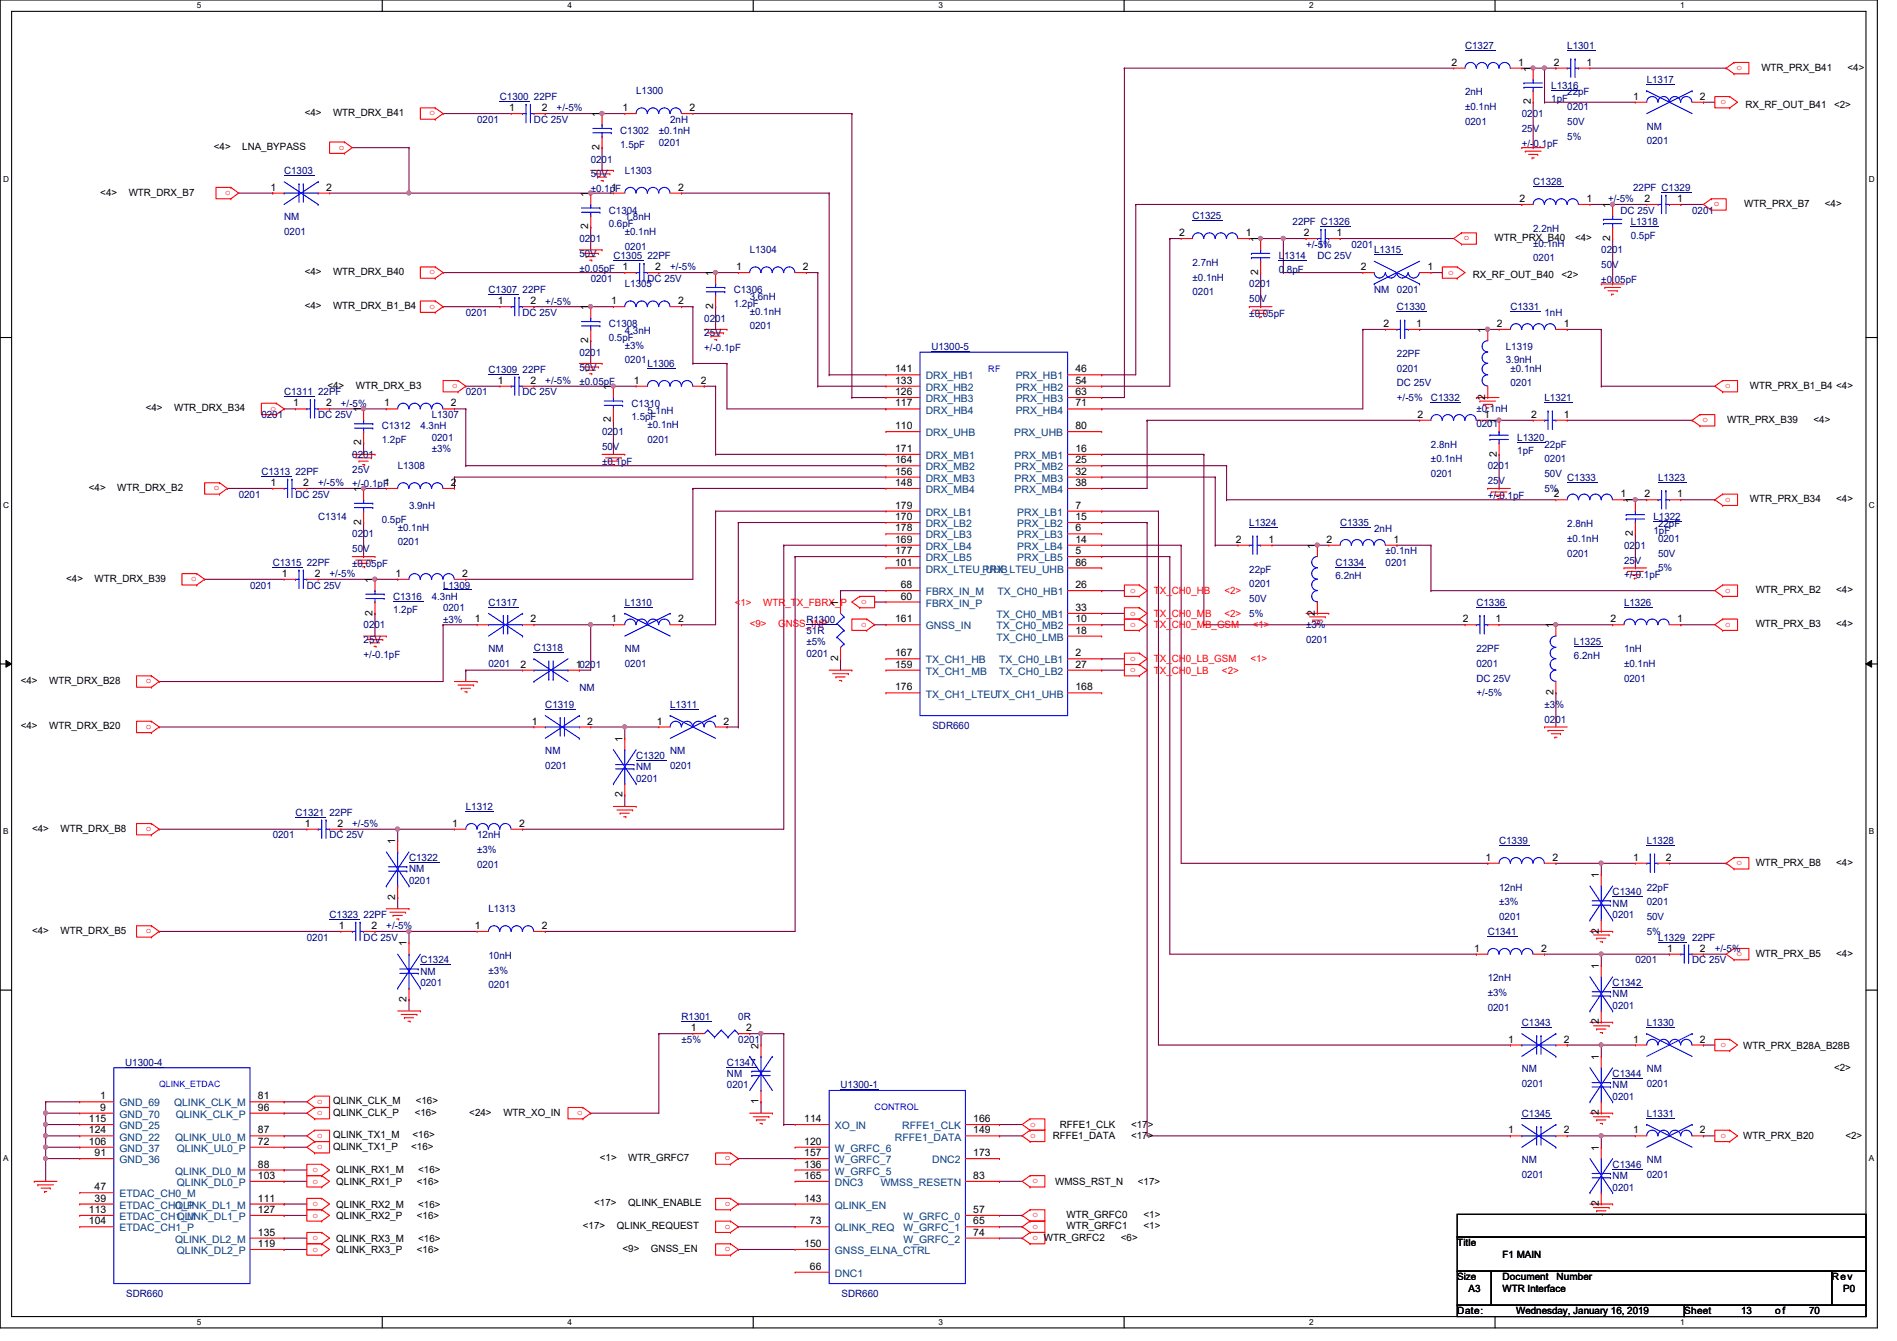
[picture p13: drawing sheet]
<svg xmlns="http://www.w3.org/2000/svg" width="297mm" height="210mm" viewBox="0 0 297 210" stroke-linecap="round" stroke-linejoin="round" font-family="sans-serif">
<defs><g id="words">
<g font-size="1.6">
<text x="227.3" y="10.3">2</text>
<text x="237.7" y="10.3">1</text>
<text x="239.7" y="11.2" transform="rotate(-90 239.7 11.2)">1</text>
<text x="243.3" y="10.3">2</text>
<text x="248.4" y="10.3">1</text>
<text x="275.8" y="11">WTR_PRX_B41</text>
<text x="289.3" y="11">&lt;4&gt;</text>
<text x="79.7" y="17.4">1</text>
<text x="84.8" y="17.4">2</text>
<text x="97.5" y="17.4">1</text>
<text x="107.9" y="17.4">2</text>
<text x="239.7" y="16.3" transform="rotate(-90 239.7 16.3)">2</text>
<text x="255.7" y="15.6">1</text>
<text x="266.2" y="15.6">2</text>
<text x="273.3" y="16.9">RX_RF_OUT_B41</text>
<text x="287.2" y="16.9">&lt;2&gt;</text>
<text x="33.5" y="23.5">&lt;4&gt;</text>
<text x="37.9" y="23.5">LNA_BYPASS</text>
<text x="47.7" y="18.2">&lt;4&gt;</text>
<text x="52.2" y="18.2">WTR_DRX_B41</text>
<text x="93.9" y="23.5" transform="rotate(-90 93.9 23.5)">2</text>
<text x="93.9" y="18.3" transform="rotate(-90 93.9 18.3)">1</text>
<text x="42.4" y="29.8">1</text>
<text x="51.1" y="29.8">2</text>
<text x="95.7" y="29.8">1</text>
<text x="106.2" y="29.8">2</text>
<text x="15.7" y="30.6">&lt;4&gt;</text>
<text x="20.1" y="30.6">WTR_DRX_B7</text>
<text x="92.1" y="35.9" transform="rotate(-90 92.1 35.9)">2</text>
<text x="92.1" y="30.8" transform="rotate(-90 92.1 30.8)">1</text>
<text x="238" y="31.6">2</text>
<text x="248.4" y="31.6">1</text>
<text x="252.1" y="32.6" transform="rotate(-90 252.1 32.6)">1</text>
<text x="257.5" y="31.6">2</text>
<text x="262.6" y="31.6">1</text>
<text x="273.1" y="32.4">WTR_PRX_B7</text>
<text x="285.7" y="32.4">&lt;4&gt;</text>
<text x="184.6" y="37">2</text>
<text x="195.1" y="37">1</text>
<text x="197" y="37.9" transform="rotate(-90 197 37.9)">1</text>
<text x="204.2" y="37">2</text>
<text x="209.3" y="37">1</text>
<text x="234" y="37.7">WTR_PRX_B40</text>
<text x="246.6" y="37.7">&lt;4&gt;</text>
<text x="252.1" y="37.7" transform="rotate(-90 252.1 37.7)">2</text>
<text x="47.7" y="43.1">&lt;4&gt;</text>
<text x="52.2" y="43.1">WTR_DRX_B40</text>
<text x="77.9" y="47.6">1</text>
<text x="83.1" y="47.6">2</text>
<text x="95.7" y="47.6">1</text>
<text x="97.5" y="42.3">1</text>
<text x="102.6" y="42.3">2</text>
<text x="106.2" y="47.6">2</text>
<text x="111.7" y="43.2" transform="rotate(-90 111.7 43.2)">1</text>
<text x="115.3" y="42.3">1</text>
<text x="125.7" y="42.3">2</text>
<text x="197" y="43" transform="rotate(-90 197 43)">2</text>
<text x="213.1" y="42.3">2</text>
<text x="223.5" y="42.3">1</text>
<text x="230.6" y="43.6">RX_RF_OUT_B40</text>
<text x="244.5" y="43.6">&lt;2&gt;</text>
<text x="47.7" y="48.4">&lt;4&gt;</text>
<text x="52.2" y="48.4">WTR_DRX_B1_B4</text>
<text x="92.1" y="53.7" transform="rotate(-90 92.1 53.7)">2</text>
<text x="92.1" y="48.6" transform="rotate(-90 92.1 48.6)">1</text>
<text x="111.7" y="48.3" transform="rotate(-90 111.7 48.3)">2</text>
<text x="216.6" y="51.2">2</text>
<text x="221.7" y="51.2">1</text>
<text x="232.6" y="52.1" transform="rotate(-90 232.6 52.1)">1</text>
<text x="234.4" y="51.2">2</text>
<text x="244.9" y="51.2">1</text>
<text x="140.2" y="58.3">141</text>
<text x="168.4" y="58.3">46</text>
<text x="22.8" y="64.4">&lt;4&gt;</text>
<text x="27.3" y="64.4">WTR_DRX_B34</text>
<text x="45.9" y="63.6">1</text>
<text x="51.1" y="63.6">2</text>
<text x="51.3" y="60.8">&lt;4&gt;</text>
<text x="55.7" y="60.8">WTR_DRX_B3</text>
<text x="56.6" y="64.6" transform="rotate(-90 56.6 64.6)">1</text>
<text x="60.2" y="63.6">1</text>
<text x="70.6" y="63.6">2</text>
<text x="77.9" y="60.1">1</text>
<text x="83.1" y="60.1">2</text>
<text x="95.7" y="61" transform="rotate(-90 95.7 61)">1</text>
<text x="99.3" y="60.1">1</text>
<text x="109.7" y="60.1">2</text>
<text x="140.2" y="60.1">133</text>
<text x="140.2" y="61.8">126</text>
<text x="140.2" y="63.6">117</text>
<text x="168.4" y="60.1">54</text>
<text x="168.4" y="61.8">63</text>
<text x="168.4" y="63.6">71</text>
<text x="222" y="65.4">2</text>
<text x="232.4" y="65.4">1</text>
<text x="232.6" y="62.6" transform="rotate(-90 232.6 62.6)">2</text>
<text x="239.7" y="65.4">2</text>
<text x="244.9" y="65.4">1</text>
<text x="274" y="60.8">WTR_PRX_B1_B4 &lt;4&gt;</text>
<text x="56.6" y="69.7" transform="rotate(-90 56.6 69.7)">2</text>
<text x="95.7" y="66.1" transform="rotate(-90 95.7 66.1)">2</text>
<text x="140.2" y="67.2">110</text>
<text x="140.2" y="70.7">171</text>
<text x="168.4" y="67.2">80</text>
<text x="168.4" y="70.7">16</text>
<text x="234.4" y="71.5" transform="rotate(-90 234.4 71.5)">2</text>
<text x="234.4" y="66.3" transform="rotate(-90 234.4 66.3)">1</text>
<text x="270.5" y="66.2">WTR_PRX_B39</text>
<text x="284" y="66.2">&lt;4&gt;</text>
<text x="13.9" y="76.8">&lt;4&gt;</text>
<text x="18.4" y="76.8">WTR_DRX_B2</text>
<text x="42.4" y="76.1">1</text>
<text x="47.5" y="76.1">2</text>
<text x="56.6" y="77" transform="rotate(-90 56.6 77)">1</text>
<text x="60.2" y="76.1">1</text>
<text x="70.6" y="76.1">2</text>
<text x="140.2" y="72.5">164</text>
<text x="140.2" y="74.3">156</text>
<text x="140.2" y="76.1">148</text>
<text x="168.4" y="72.5">25</text>
<text x="168.4" y="74.3">32</text>
<text x="168.4" y="76.1">38</text>
<text x="243.3" y="77.9">2</text>
<text x="253.7" y="77.9">1</text>
<text x="257.5" y="77.9">2</text>
<text x="262.6" y="77.9">1</text>
<text x="56.6" y="82.1" transform="rotate(-90 56.6 82.1)">2</text>
<text x="140.2" y="79.6">179</text>
<text x="140.2" y="81.4">170</text>
<text x="140.2" y="83.2">178</text>
<text x="168.4" y="79.6">7</text>
<text x="168.4" y="81.4">15</text>
<text x="168.4" y="83.2">6</text>
<text x="255.7" y="83.9" transform="rotate(-90 255.7 83.9)">2</text>
<text x="255.7" y="78.8" transform="rotate(-90 255.7 78.8)">1</text>
<text x="274" y="78.6">WTR_PRX_B34</text>
<text x="287.5" y="78.6">&lt;4&gt;</text>
<text x="140.2" y="85">169</text>
<text x="140.2" y="86.7">177</text>
<text x="140.2" y="88.5">101</text>
<text x="168.4" y="85">14</text>
<text x="168.4" y="86.7">5</text>
<text x="168.4" y="88.5">86</text>
<text x="193.5" y="85">2</text>
<text x="198.6" y="85">1</text>
<text x="205.9" y="85.9" transform="rotate(-90 205.9 85.9)">1</text>
<text x="207.7" y="85">2</text>
<text x="218.2" y="85">1</text>
<text x="10.4" y="91.1">&lt;4&gt;</text>
<text x="14.8" y="91.1">WTR_DRX_B39</text>
<text x="44.2" y="90.3">1</text>
<text x="49.3" y="90.3">2</text>
<text x="58.3" y="91.2" transform="rotate(-90 58.3 91.2)">1</text>
<text x="61.9" y="90.3">1</text>
<text x="72.4" y="90.3">2</text>
<text x="131.2" y="94.8" transform="rotate(-90 131.2 94.8)">1</text>
<text x="141.1" y="92.1">68</text>
<text x="141.1" y="93.9">60</text>
<text x="168.4" y="92.1">26</text>
<text x="168.4" y="95.6">33</text>
<text x="274.9" y="92.8">WTR_PRX_B2</text>
<text x="287.5" y="92.8">&lt;4&gt;</text>
<text x="58.3" y="96.4" transform="rotate(-90 58.3 96.4)">2</text>
<text x="74.4" y="97.4">1</text>
<text x="83.1" y="97.4">2</text>
<text x="95.7" y="97.4">1</text>
<text x="106.2" y="97.4">2</text>
<text x="140.2" y="97.4">161</text>
<text x="168.4" y="97.4">10</text>
<text x="168.4" y="99.2">18</text>
<text x="205.9" y="96.4" transform="rotate(-90 205.9 96.4)">2</text>
<text x="229.1" y="97.4">2</text>
<text x="234.2" y="97.4">1</text>
<text x="243.2" y="98.3" transform="rotate(-90 243.2 98.3)">1</text>
<text x="252.2" y="97.4">2</text>
<text x="262.6" y="97.4">1</text>
<text x="274.9" y="98.2">WTR_PRX_B3</text>
<text x="287.5" y="98.2">&lt;4&gt;</text>
<text x="3.3" y="107.1">&lt;4&gt;</text>
<text x="7.7" y="107.1">WTR_DRX_B28</text>
<text x="81.5" y="104.5">2</text>
<text x="90.2" y="104.5">10201</text>
<text x="131.2" y="103.5" transform="rotate(-90 131.2 103.5)">2</text>
<text x="140.2" y="102.7">167</text>
<text x="140.2" y="104.5">159</text>
<text x="168.4" y="102.7">2</text>
<text x="168.4" y="104.5">27</text>
<text x="83.3" y="113.4">1</text>
<text x="91.9" y="113.4">2</text>
<text x="102.8" y="113.4">1</text>
<text x="113.3" y="113.4">2</text>
<text x="140.2" y="108.1">176</text>
<text x="168.4" y="108.1">168</text>
<text x="243.2" y="108.8" transform="rotate(-90 243.2 108.8)">2</text>
<text x="3.3" y="114.2">&lt;4&gt;</text>
<text x="7.7" y="114.2">WTR_DRX_B20</text>
<text x="97.4" y="116.1" transform="rotate(-90 97.4 116.1)">1</text>
<text x="97.4" y="124.8" transform="rotate(-90 97.4 124.8)">2</text>
<text x="5" y="130.2">&lt;4&gt;</text>
<text x="9.5" y="130.2">WTR_DRX_B8</text>
<text x="47.7" y="129.4">1</text>
<text x="52.8" y="129.4">2</text>
<text x="70.8" y="129.4">1</text>
<text x="81.3" y="129.4">2</text>
<text x="61.9" y="132.1" transform="rotate(-90 61.9 132.1)">1</text>
<text x="232.6" y="134.7">1</text>
<text x="243.1" y="134.7">2</text>
<text x="250.4" y="137.5" transform="rotate(-90 250.4 137.5)">1</text>
<text x="255.7" y="134.7">1</text>
<text x="260.9" y="134.7">2</text>
<text x="274.9" y="135.5">WTR_PRX_B8</text>
<text x="287.5" y="135.5">&lt;4&gt;</text>
<text x="61.9" y="140.8" transform="rotate(-90 61.9 140.8)">2</text>
<text x="5" y="146.2">&lt;4&gt;</text>
<text x="9.5" y="146.2">WTR_DRX_B5</text>
<text x="53" y="145.4">1</text>
<text x="58.2" y="145.4">2</text>
<text x="63.7" y="148.1" transform="rotate(-90 63.7 148.1)">1</text>
<text x="74.4" y="145.4">1</text>
<text x="84.8" y="145.4">2</text>
<text x="230.8" y="149">1</text>
<text x="241.3" y="149">2</text>
<text x="250.4" y="146.1" transform="rotate(-90 250.4 146.1)">2</text>
<text x="261.1" y="149">1</text>
<text x="266.2" y="149">2</text>
<text x="274.9" y="149.7">WTR_PRX_B5</text>
<text x="287.5" y="149.7">&lt;4&gt;</text>
<text x="250.4" y="151.7" transform="rotate(-90 250.4 151.7)">1</text>
<text x="63.7" y="156.8" transform="rotate(-90 63.7 156.8)">2</text>
<text x="108.2" y="161.4">1</text>
<text x="116.8" y="161.4">2</text>
<text x="250.4" y="160.4" transform="rotate(-90 250.4 160.4)">2</text>
<text x="118.8" y="164.1" transform="rotate(-90 118.8 164.1)">2</text>
<text x="236.2" y="163.2">1</text>
<text x="244.9" y="163.2">2</text>
<text x="250.4" y="165.9" transform="rotate(-90 250.4 165.9)">1</text>
<text x="255.7" y="163.2">1</text>
<text x="266.2" y="163.2">2</text>
<text x="273" y="164.1">WTR_PRX_B28A_B28B</text>
<text x="287.2" y="167.7">&lt;2&gt;</text>
<text x="15.7" y="172.1">1</text>
<text x="15.7" y="173.9">9</text>
<text x="40.4" y="172.1">81</text>
<text x="40.4" y="173.9">96</text>
<text x="52.2" y="172.8">QLINK_CLK_M</text>
<text x="65.1" y="172.8">&lt;16&gt;</text>
<text x="118.8" y="172.8" transform="rotate(-90 118.8 172.8)">1</text>
<text x="13.9" y="175.6">115</text>
<text x="13.9" y="177.4">124</text>
<text x="13.9" y="179.2">106</text>
<text x="40.4" y="177.4">87</text>
<text x="40.4" y="179.2">72</text>
<text x="52.2" y="174.6">QLINK_CLK_P</text>
<text x="52.2" y="178.2">QLINK_TX1_M</text>
<text x="52.2" y="180">QLINK_TX1_P</text>
<text x="64.4" y="180">&lt;16&gt;</text>
<text x="64.6" y="178.2">&lt;16&gt;</text>
<text x="64.9" y="174.6">&lt;16&gt;</text>
<text x="73.5" y="174.6">&lt;24&gt;</text>
<text x="78.8" y="174.6">WTR_XO_IN</text>
<text x="125.9" y="175.6">114</text>
<text x="125.9" y="179.2">120</text>
<text x="152.4" y="175.6">166</text>
<text x="152.4" y="177.4">149</text>
<text x="164.8" y="178.4">RFFE1_DATA</text>
<text x="165.9" y="176.6">RFFE1_CLK</text>
<text x="177.1" y="176.6">&lt;17&gt;</text>
<text x="177.1" y="178.4">&lt;17&gt;</text>
<text x="236.2" y="177.4">1</text>
<text x="244.9" y="177.4">2</text>
<text x="250.4" y="174.6" transform="rotate(-90 250.4 174.6)">2</text>
<text x="255.7" y="177.4">1</text>
<text x="266.2" y="177.4">2</text>
<text x="273" y="178.4">WTR_PRX_B20</text>
<text x="289" y="178.4">&lt;2&gt;</text>
<text x="14.8" y="181">91</text>
<text x="40.4" y="182.8">88</text>
<text x="40.4" y="184.5">103</text>
<text x="52.7" y="183.7">QLINK_RX1_M</text>
<text x="52.7" y="185.5">QLINK_RX1_P</text>
<text x="65.3" y="185.5">&lt;16&gt;</text>
<text x="65.5" y="183.7">&lt;16&gt;</text>
<text x="93.9" y="181.7">&lt;1&gt;</text>
<text x="98.4" y="181.7">WTR_GRFC7</text>
<text x="125.9" y="181">157</text>
<text x="125.9" y="182.8">136</text>
<text x="125.9" y="184.5">165</text>
<text x="152.4" y="181">173</text>
<text x="152.4" y="184.5">83</text>
<text x="165.2" y="185.5">WMSS_RST_N</text>
<text x="178.2" y="185.5">&lt;17&gt;</text>
<text x="250.4" y="180.1" transform="rotate(-90 250.4 180.1)">1</text>
<text x="13.9" y="189.9">113</text>
<text x="13.9" y="191.6">104</text>
<text x="14.8" y="186.3">47</text>
<text x="14.8" y="188.1">39</text>
<text x="40.4" y="188.1">111</text>
<text x="40.4" y="189.9">127</text>
<text x="52.7" y="189">QLINK_RX2_M</text>
<text x="52.7" y="190.8">QLINK_RX2_P</text>
<text x="65.3" y="190.8">&lt;16&gt;</text>
<text x="65.5" y="189">&lt;16&gt;</text>
<text x="93" y="188.8">&lt;17&gt;</text>
<text x="98.4" y="188.8">QLINK_ENABLE</text>
<text x="125.9" y="188.1">143</text>
<text x="126.8" y="191.6">73</text>
<text x="152.4" y="189.9">57</text>
<text x="152.4" y="191.6">65</text>
<text x="167" y="190.6">WTR_GRFC0</text>
<text x="179.1" y="190.6">&lt;1&gt;</text>
<text x="250.4" y="188.8" transform="rotate(-90 250.4 188.8)">2</text>
<text x="40.4" y="193.4">135</text>
<text x="40.4" y="195.2">119</text>
<text x="52.7" y="194.4">QLINK_RX3_M</text>
<text x="52.7" y="196.1">QLINK_RX3_P</text>
<text x="65.3" y="196.1">&lt;16&gt;</text>
<text x="65.5" y="194.4">&lt;16&gt;</text>
<text x="91.3" y="192.4">&lt;17&gt;</text>
<text x="96.6" y="192.4">QLINK_REQUEST</text>
<text x="97.5" y="196">&lt;9&gt;</text>
<text x="101.9" y="196">GNSS_EN</text>
<text x="125.9" y="195.2">150</text>
<text x="152.4" y="193.4">74</text>
<text x="163.4" y="194.2">WTR_GRFC2</text>
<text x="167" y="192.4">WTR_GRFC1</text>
<text x="175.5" y="194.2">&lt;6&gt;</text>
<text x="179.1" y="192.4">&lt;1&gt;</text>
<text x="228.2" y="195.1">Title</text>
<text x="235.3" y="196.8">F1 MAIN</text>
<text x="126.8" y="198.8">66</text>
<text x="228.2" y="200.4">Size</text>
<text x="230" y="202.2">A3</text>
<text x="235.3" y="202.2">WTR Interface</text>
<text x="235.3" y="200.4">Document</text>
<text x="243.7" y="200.4">Number</text>
<text x="286.8" y="200.4">Rev</text>
<text x="288.6" y="202.2">P0</text>
<text x="228.2" y="205.7">Date:</text>
<text x="237.4" y="205.7">Wednesday, January 16, 2019</text>
<text x="263.7" y="205.7">Sheet</text>
<text x="272.6" y="205.7">13</text>
<text x="278" y="205.7">o f</text>
<text x="283.3" y="205.7">70</text>
</g>
<g font-size="1.6" fill="#000080">
<text x="229.4" y="7.7">C1327</text>
<text x="245.4" y="7.7">L1301</text>
<text x="78.3" y="15.7">C1300</text>
<text x="83.6" y="15.7">22PF</text>
<text x="87.2" y="17.4">+/-5%</text>
<text x="99.6" y="14.8">L1300</text>
<text x="229.4" y="14.9">2nH</text>
<text x="229.4" y="17.3">±0.1nH</text>
<text x="242.9" y="13.9">L1316</text>
<text x="242.9" y="16">1pF</text>
<text x="245.4" y="14.9">22pF</text>
<text x="245.4" y="17.3">0201</text>
<text x="257.8" y="13">L1317</text>
<text x="74.7" y="19.2">0201</text>
<text x="83.6" y="19.2">DC 25V</text>
<text x="97.1" y="21">C1302</text>
<text x="97.1" y="23.1">1.5pF</text>
<text x="103.2" y="21">±0.1nH</text>
<text x="103.2" y="22.8">0201</text>
<text x="104.9" y="19.2">2nH</text>
<text x="229.4" y="19.6">0201</text>
<text x="238.3" y="18.3">0201</text>
<text x="238.3" y="20.7">25V</text>
<text x="238.3" y="22.9">+/-0.1pF</text>
<text x="245.4" y="19.6">50V</text>
<text x="245.4" y="21.9">5%</text>
<text x="257.8" y="20.3">NM</text>
<text x="257.8" y="22.6">0201</text>
<text x="44.5" y="27.2">C1303</text>
<text x="92.5" y="25.4">0201</text>
<text x="92.5" y="27.8">50V</text>
<text x="97.8" y="27.2">L1303</text>
<text x="240.1" y="29">C1328</text>
<text x="255.7" y="29.9">22PF C1329</text>
<text x="44.5" y="34.5">NM</text>
<text x="92.5" y="30.1">±0.1pF</text>
<text x="95.3" y="33.4">C1304</text>
<text x="95.3" y="35.6">0.6pF</text>
<text x="97.8" y="34.5">1.8nH</text>
<text x="186.7" y="34.3">C1325</text>
<text x="202.4" y="35.2">22PF C1326</text>
<text x="251.8" y="31.7">+/-5%</text>
<text x="253.7" y="33.4">DC 25V</text>
<text x="255.4" y="35.2">L1318</text>
<text x="265" y="33.4">0201</text>
<text x="44.5" y="36.8">0201</text>
<text x="90.7" y="37.9">0201</text>
<text x="90.7" y="40.2">50V</text>
<text x="96.1" y="40.6">C1305</text>
<text x="97.8" y="36.8">±0.1nH</text>
<text x="97.8" y="39.1">0201</text>
<text x="101.4" y="40.6">22PF</text>
<text x="117.4" y="39.7">L1304</text>
<text x="186.7" y="41.6">2.7nH</text>
<text x="200.2" y="40.6">L1314</text>
<text x="204.5" y="38.8">+/-5%</text>
<text x="206.3" y="40.6">DC 25V</text>
<text x="211.6" y="38.8">0201</text>
<text x="215.2" y="39.7">L1315</text>
<text x="240.1" y="36.3">2.2nH</text>
<text x="240.1" y="38.6">±0.1nH</text>
<text x="240.1" y="40.9">0201</text>
<text x="250.7" y="39.7">0201</text>
<text x="250.7" y="42">50V</text>
<text x="255.4" y="37.3">0.5pF</text>
<text x="76.5" y="45.9">C1307</text>
<text x="81.8" y="45.9">22PF</text>
<text x="85.4" y="47.7">+/-5%</text>
<text x="90.7" y="42.5">±0.05pF</text>
<text x="92.5" y="44.1">0201</text>
<text x="97.8" y="45">L1305</text>
<text x="101.4" y="44.1">DC 25V</text>
<text x="104.9" y="42.3">+/-5%</text>
<text x="114.9" y="45.9">C1306</text>
<text x="117.4" y="46.9">3.6nH</text>
<text x="186.7" y="43.9">±0.1nH</text>
<text x="186.7" y="46.2">0201</text>
<text x="195.6" y="45">0201</text>
<text x="195.6" y="47.3">50V</text>
<text x="200.2" y="42.7">0.8pF</text>
<text x="215.2" y="45.9">NM</text>
<text x="218.7" y="45.9">0201</text>
<text x="250.7" y="44.3">±0.05pF</text>
<text x="72.9" y="49.4">0201</text>
<text x="81.8" y="49.4">DC 25V</text>
<text x="95.3" y="51.2">C1308</text>
<text x="95.3" y="53.3">0.5pF</text>
<text x="97.8" y="52.3">4.3nH</text>
<text x="110.3" y="50.3">0201</text>
<text x="110.3" y="52.7">25V</text>
<text x="114.9" y="48">1.2pF</text>
<text x="117.4" y="49.3">±0.1nH</text>
<text x="117.4" y="51.6">0201</text>
<text x="195.6" y="49.6">±0.05pF</text>
<text x="218.7" y="48.6">C1330</text>
<text x="236.5" y="48.6">C1331</text>
<text x="241.8" y="49.4">1nH</text>
<text x="76.5" y="58.3">C1309</text>
<text x="81.8" y="58.3">22PF</text>
<text x="90.7" y="55.7">0201</text>
<text x="90.7" y="58">50V</text>
<text x="97.8" y="54.6">±3%</text>
<text x="97.8" y="56.9">0201</text>
<text x="101.4" y="57.4">L1306</text>
<text x="110.3" y="54.9">+/-0.1pF</text>
<text x="145.8" y="54.8">U1300-5</text>
<text x="218.7" y="55.8">22PF</text>
<text x="218.7" y="58.2">0201</text>
<text x="235.8" y="54.8">L1319</text>
<text x="235.8" y="56.9">3.9nH</text>
<text x="236.5" y="58.2">±0.1nH</text>
<text x="40.9" y="65.4">0201</text>
<text x="44.5" y="61.9">C1311</text>
<text x="49.8" y="65.4">DC 25V</text>
<text x="49.8" y="61.9">22PF</text>
<text x="53.4" y="63.7">+/-5%</text>
<text x="67.6" y="65.4">L1307</text>
<text x="72.9" y="61.9">0201</text>
<text x="81.8" y="61.9">DC 25V</text>
<text x="85.4" y="60.1">+/-5%</text>
<text x="90.7" y="60.3">±0.05pF</text>
<text x="98.9" y="63.7">C1310</text>
<text x="98.9" y="65.8">1.5pF</text>
<text x="101.4" y="64.7">5.1nH</text>
<text x="218.7" y="60.5">DC 25V</text>
<text x="218.7" y="62.8">+/-5%</text>
<text x="224.1" y="62.8">C1332</text>
<text x="231.2" y="64.6">±0.1nH</text>
<text x="236.5" y="60.5">0201</text>
<text x="241.8" y="62.8">L1321</text>
<text x="55.2" y="71.7">0201</text>
<text x="59.8" y="67.2">C1312</text>
<text x="59.8" y="69.3">1.2pF</text>
<text x="65.8" y="67.2">4.3nH</text>
<text x="67.6" y="70.8">±3%</text>
<text x="67.6" y="69">0201</text>
<text x="94.3" y="68.1">0201</text>
<text x="94.3" y="70.4">50V</text>
<text x="101.4" y="67.1">±0.1nH</text>
<text x="101.4" y="69.3">0201</text>
<text x="224.1" y="70.1">2.8nH</text>
<text x="231.2" y="66.9">0201</text>
<text x="237.6" y="69">L1320</text>
<text x="237.6" y="71.1">1pF</text>
<text x="241.8" y="70.1">22pF</text>
<text x="37.4" y="77.9">0201</text>
<text x="40.9" y="74.3">C1313</text>
<text x="46.3" y="77.9">DC 25V</text>
<text x="46.3" y="74.3">22PF</text>
<text x="49.8" y="76.1">+/-5%</text>
<text x="55.2" y="74">25V</text>
<text x="55.2" y="76.3">+/-0.1pF</text>
<text x="62.3" y="73.4">L1308</text>
<text x="94.3" y="72.7">±0.1pF</text>
<text x="224.1" y="72.4">±0.1nH</text>
<text x="224.1" y="74.7">0201</text>
<text x="233" y="73.4">0201</text>
<text x="233" y="75.8">25V</text>
<text x="241.8" y="72.4">0201</text>
<text x="241.8" y="74.7">50V</text>
<text x="241.8" y="77">5%</text>
<text x="245.4" y="75.2">C1333</text>
<text x="259.6" y="75.2">L1323</text>
<text x="49.8" y="81.4">C1314</text>
<text x="59.8" y="81.8">0.5pF</text>
<text x="62.3" y="83.1">±0.1nH</text>
<text x="64" y="79.7">3.9nH</text>
<text x="195.6" y="82.3">L1324</text>
<text x="209.8" y="82.3">C1335</text>
<text x="215.2" y="83.2">2nH</text>
<text x="233" y="78.1">+/-0.1pF</text>
<text x="245.4" y="82.5">2.8nH</text>
<text x="258.9" y="81.4">L1322</text>
<text x="258.9" y="83.6">1pF</text>
<text x="259.6" y="82.5">22pF</text>
<text x="42.7" y="88.6">C1315</text>
<text x="48" y="88.6">22PF</text>
<text x="55.2" y="84.1">0201</text>
<text x="55.2" y="86.4">50V</text>
<text x="55.2" y="88.7">±0.05pF</text>
<text x="62.3" y="85.3">0201</text>
<text x="195.6" y="89.6">22pF</text>
<text x="209.1" y="88.6">C1334</text>
<text x="217" y="86.8">±0.1nH</text>
<text x="217" y="88.6">0201</text>
<text x="245.4" y="84.8">±0.1nH</text>
<text x="245.4" y="87.1">0201</text>
<text x="254.3" y="85.9">0201</text>
<text x="254.3" y="88.2">25V</text>
<text x="259.6" y="84.8">0201</text>
<text x="259.6" y="87.1">50V</text>
<text x="259.6" y="89.5">5%</text>
<text x="39.2" y="92.1">0201</text>
<text x="48" y="92.1">DC 25V</text>
<text x="51.6" y="90.3">+/-5%</text>
<text x="61.5" y="93.9">C1316</text>
<text x="67.6" y="93.9">4.3nH</text>
<text x="69.4" y="95.7">0201</text>
<text x="69.4" y="92.1">L1309</text>
<text x="76.5" y="94.8">C1317</text>
<text x="97.8" y="94.8">L1310</text>
<text x="195.6" y="91.9">0201</text>
<text x="195.6" y="94.2">50V</text>
<text x="209.1" y="90.7">6.2nH</text>
<text x="231.2" y="94.8">C1336</text>
<text x="254.3" y="94.8">L1326</text>
<text x="254.3" y="90.5">+/-0.1pF</text>
<text x="56.9" y="98.3">0201</text>
<text x="56.9" y="100.7">25V</text>
<text x="61.5" y="96">1.2pF</text>
<text x="69.4" y="97.5">±3%</text>
<text x="83.6" y="101.9">C1318</text>
<text x="126.3" y="97.5">R1300</text>
<text x="126.3" y="99.2">51R</text>
<text x="126.3" y="101">±5%</text>
<text x="195.6" y="96.6">5%</text>
<text x="204.5" y="98.3">±3%</text>
<text x="204.5" y="100.7">0201</text>
<text x="246.5" y="101">L1325</text>
<text x="56.9" y="103">+/-0.1pF</text>
<text x="76.5" y="102.1">NM</text>
<text x="76.5" y="104.4">0201</text>
<text x="97.8" y="102.1">NM</text>
<text x="97.8" y="104.4">0201</text>
<text x="126.3" y="102.8">0201</text>
<text x="231.2" y="102.1">22PF</text>
<text x="231.2" y="104.4">0201</text>
<text x="231.2" y="106.7">DC 25V</text>
<text x="246.5" y="103.1">6.2nH</text>
<text x="254.3" y="102.1">1nH</text>
<text x="254.3" y="104.4">±0.1nH</text>
<text x="254.3" y="106.7">0201</text>
<text x="85.4" y="110.8">C1319</text>
<text x="90.7" y="108.1">NM</text>
<text x="104.9" y="110.8">L1311</text>
<text x="231.2" y="109">+/-5%</text>
<text x="241.8" y="110.8">±3%</text>
<text x="241.8" y="113.1">0201</text>
<text x="85.4" y="118.1">NM</text>
<text x="99.6" y="118.8">C1320</text>
<text x="104.9" y="118.1">NM</text>
<text x="146" y="114.2">SDR660</text>
<text x="85.4" y="120.4">0201</text>
<text x="99.6" y="120.6">NM</text>
<text x="99.6" y="122.3">0201</text>
<text x="104.9" y="120.4">0201</text>
<text x="42.7" y="131.2">0201</text>
<text x="46.3" y="127.7">C1321</text>
<text x="51.6" y="131.2">DC 25V</text>
<text x="51.6" y="127.7">22PF</text>
<text x="55.2" y="129.5">+/-5%</text>
<text x="72.9" y="126.8">L1312</text>
<text x="74.7" y="131.2">12nH</text>
<text x="64" y="134.8">C1322</text>
<text x="64" y="136.6">NM</text>
<text x="74.7" y="133.6">±3%</text>
<text x="74.7" y="135.8">0201</text>
<text x="234.7" y="132.1">C1339</text>
<text x="257.8" y="132.1">L1328</text>
<text x="51.6" y="143.7">C1323</text>
<text x="56.9" y="143.7">22PF</text>
<text x="64" y="138.3">0201</text>
<text x="76.5" y="142.8">L1313</text>
<text x="234.7" y="139.4">12nH</text>
<text x="234.7" y="141.7">±3%</text>
<text x="252.5" y="140.1">C1340</text>
<text x="252.5" y="141.9">NM</text>
<text x="252.5" y="143.7">0201</text>
<text x="257.8" y="139.4">22pF</text>
<text x="257.8" y="141.7">0201</text>
<text x="48" y="147.2">0201</text>
<text x="56.9" y="147.2">DC 25V</text>
<text x="60.5" y="145.5">+/-5%</text>
<text x="233" y="146.3">C1341</text>
<text x="234.7" y="144">0201</text>
<text x="257.8" y="144">50V</text>
<text x="257.8" y="146.3">5%</text>
<text x="259.6" y="147.2">L1329</text>
<text x="265" y="147.2">22PF</text>
<text x="268.5" y="149">+/-5%</text>
<text x="65.8" y="150.8">C1324</text>
<text x="65.8" y="152.6">NM</text>
<text x="65.8" y="154.3">0201</text>
<text x="76.5" y="150.1">10nH</text>
<text x="76.5" y="152.4">±3%</text>
<text x="76.5" y="154.7">0201</text>
<text x="233" y="153.6">12nH</text>
<text x="233" y="156">±3%</text>
<text x="252.5" y="154.3">C1342</text>
<text x="256.1" y="150.8">0201</text>
<text x="265" y="150.8">DC 25V</text>
<text x="106.7" y="159.7">R1301</text>
<text x="115.6" y="159.7">0R</text>
<text x="233" y="158.2">0201</text>
<text x="238.3" y="160.6">C1343</text>
<text x="252.5" y="156.1">NM</text>
<text x="252.5" y="157.9">0201</text>
<text x="257.8" y="160.6">L1330</text>
<text x="19.6" y="166.8">U1300-4</text>
<text x="106.7" y="163.2">±5%</text>
<text x="113.8" y="166.8">C1347</text>
<text x="115.6" y="163.2">0201</text>
<text x="238.3" y="167.9">NM</text>
<text x="257.8" y="167.9">NM</text>
<text x="113.8" y="168.6">NM</text>
<text x="113.8" y="170.3">0201</text>
<text x="131.6" y="170.3">U1300-1</text>
<text x="238.3" y="170.2">0201</text>
<text x="252.5" y="168.6">C1344</text>
<text x="252.5" y="170.3">NM</text>
<text x="252.5" y="172.1">0201</text>
<text x="257.8" y="170.2">0201</text>
<text x="238.3" y="174.8">C1345</text>
<text x="257.8" y="174.8">L1331</text>
<text x="238.3" y="182.1">NM</text>
<text x="238.3" y="184.4">0201</text>
<text x="252.5" y="182.8">C1346</text>
<text x="252.5" y="184.6">NM</text>
<text x="257.8" y="182.1">NM</text>
<text x="257.8" y="184.4">0201</text>
<text x="252.5" y="186.4">0201</text>
<text x="19.8" y="203.1">SDR660</text>
<text x="131.8" y="203.1">SDR660</text>
</g>
<g font-size="1.6" fill="#004080">
<text x="144.9" y="59.4">DRX_HB1</text>
<text x="159" y="59.4">PRX_HB1</text>
<text x="144.9" y="61.2">DRX_HB2</text>
<text x="144.9" y="62.9">DRX_HB3</text>
<text x="144.9" y="64.7">DRX_HB4</text>
<text x="159" y="61.2">PRX_HB2</text>
<text x="159" y="62.9">PRX_HB3</text>
<text x="159" y="64.7">PRX_HB4</text>
<text x="144.9" y="68.3">DRX_UHB</text>
<text x="144.9" y="71.8">DRX_MB1</text>
<text x="158.8" y="68.3">PRX_UHB</text>
<text x="158.9" y="71.8">PRX_MB1</text>
<text x="144.9" y="73.6">DRX_MB2</text>
<text x="144.9" y="75.4">DRX_MB3</text>
<text x="144.9" y="77.2">DRX_MB4</text>
<text x="158.9" y="73.6">PRX_MB2</text>
<text x="158.9" y="75.4">PRX_MB3</text>
<text x="158.9" y="77.2">PRX_MB4</text>
<text x="144.9" y="80.7">DRX_LB1</text>
<text x="144.9" y="82.5">DRX_LB2</text>
<text x="159.3" y="80.7">PRX_LB1</text>
<text x="159.3" y="82.5">PRX_LB2</text>
<text x="144.9" y="84.3">DRX_LB3</text>
<text x="144.9" y="86.1">DRX_LB4</text>
<text x="144.9" y="87.8">DRX_LB5</text>
<text x="144.9" y="89.6">DRX_LTEU_UHB</text>
<text x="153.8" y="89.6">PRX_LTEU_UHB</text>
<text x="159.3" y="84.3">PRX_LB3</text>
<text x="159.3" y="86.1">PRX_LB4</text>
<text x="159.3" y="87.8">PRX_LB5</text>
<text x="144.9" y="93.2">FBRX_IN_M</text>
<text x="144.9" y="95">FBRX_IN_P</text>
<text x="156.2" y="93.2">TX_CH0_HB1</text>
<text x="144.9" y="98.5">GNSS_IN</text>
<text x="156" y="96.7">TX_CH0_MB1</text>
<text x="156" y="98.5">TX_CH0_MB2</text>
<text x="156" y="100.3">TX_CH0_LMB</text>
<text x="144.9" y="103.8">TX_CH1_HB</text>
<text x="144.9" y="105.6">TX_CH1_MB</text>
<text x="156.5" y="103.8">TX_CH0_LB1</text>
<text x="156.5" y="105.6">TX_CH0_LB2</text>
<text x="144.9" y="109.2">TX_CH1_LTEUTX_CH1_UHB</text>
<text x="18.7" y="173.2">GND_69</text>
<text x="27.3" y="173.2">QLINK_CLK_M</text>
<text x="18.7" y="175">GND_70</text>
<text x="18.7" y="176.7">GND_25</text>
<text x="18.7" y="178.5">GND_22</text>
<text x="27.4" y="178.5">QLINK_UL0_M</text>
<text x="27.5" y="175">QLINK_CLK_P</text>
<text x="130.7" y="176.7">XO_IN</text>
<text x="140.1" y="178.5">RFFE1_DATA</text>
<text x="141.3" y="176.7">RFFE1_CLK</text>
<text x="18.7" y="180.3">GND_37</text>
<text x="18.7" y="182.1">GND_36</text>
<text x="27.4" y="183.9">QLINK_DL0_M</text>
<text x="27.7" y="180.3">QLINK_UL0_P</text>
<text x="27.7" y="185.6">QLINK_DL0_P</text>
<text x="130.7" y="180.3">W_GRFC_6</text>
<text x="130.7" y="182.1">W_GRFC_7</text>
<text x="130.7" y="183.9">W_GRFC_5</text>
<text x="130.7" y="185.6">DNC3</text>
<text x="137.9" y="185.6">WMSS_RESETN</text>
<text x="146" y="182.1">DNC2</text>
<text x="18.7" y="187.4">ETDAC_CH0_M</text>
<text x="18.7" y="189.2">ETDAC_CH0_P</text>
<text x="18.7" y="191">ETDAC_CH1_M</text>
<text x="27.4" y="189.2">QLINK_DL1_M</text>
<text x="27.7" y="191">QLINK_DL1_P</text>
<text x="130.7" y="189.2">QLINK_EN</text>
<text x="141.5" y="191">W_GRFC_0</text>
<text x="18.7" y="192.7">ETDAC_CH1_P</text>
<text x="27.4" y="194.5">QLINK_DL2_M</text>
<text x="27.7" y="196.3">QLINK_DL2_P</text>
<text x="130.7" y="192.7">QLINK_REQ</text>
<text x="130.7" y="196.3">GNSS_ELNA_CTRL</text>
<text x="141.5" y="192.7">W_GRFC_1</text>
<text x="141.5" y="194.5">W_GRFC_2</text>
<text x="130.7" y="199.9">DNC1</text>
</g>
<g font-size="1.6" fill="#f00">
<text x="115.1" y="94.8">&lt;1&gt;</text>
<text x="119.5" y="94.8">WTR_TX_FBRX_P</text>
<text x="180.7" y="93">TX_CH0_HB</text>
<text x="191.7" y="93">&lt;2&gt;</text>
<text x="117.4" y="98.2">&lt;9&gt;</text>
<text x="121.8" y="98.2">GNSS_INP</text>
<text x="180.7" y="98.3">TX_CH0_MB_GSM</text>
<text x="180.7" y="96.6">TX_CH0_MB</text>
<text x="191.7" y="96.6">&lt;2&gt;</text>
<text x="196.2" y="98.3">&lt;1&gt;</text>
<text x="180.7" y="103.7">TX_CH0_LB_GSM</text>
<text x="180.7" y="105.5">TX_CH0_LB</text>
<text x="191.3" y="105.5">&lt;2&gt;</text>
<text x="195.8" y="103.7">&lt;1&gt;</text>
</g>
<g font-size="1.5" fill="#f00">
<text x="272.8" y="10.3" transform="rotate(180 272.8 10.3)">o</text>
<text x="68.2" y="17.4" transform="rotate(180 68.2 17.4)">o</text>
<text x="269.4" y="16.3">o</text>
<text x="53.9" y="22.8" transform="rotate(180 53.9 22.8)">o</text>
<text x="36.1" y="29.9" transform="rotate(180 36.1 29.9)">o</text>
<text x="269.2" y="31.7" transform="rotate(180 269.2 31.7)">o</text>
<text x="230.1" y="37" transform="rotate(180 230.1 37)">o</text>
<text x="68.2" y="42.3" transform="rotate(180 68.2 42.3)">o</text>
<text x="68.2" y="47.7" transform="rotate(180 68.2 47.7)">o</text>
<text x="226.7" y="43">o</text>
<text x="43.3" y="63.7" transform="rotate(180 43.3 63.7)">o</text>
<text x="71.7" y="60.1" transform="rotate(180 71.7 60.1)">o</text>
<text x="267.5" y="65.4" transform="rotate(180 267.5 65.4)">o</text>
<text x="271" y="60.1" transform="rotate(180 271 60.1)">o</text>
<text x="34.4" y="76.1" transform="rotate(180 34.4 76.1)">o</text>
<text x="271" y="77.9" transform="rotate(180 271 77.9)">o</text>
<text x="30.8" y="90.3" transform="rotate(180 30.8 90.3)">o</text>
<text x="134.8" y="94.6">o</text>
<text x="177" y="92.8">o</text>
<text x="271" y="92.1" transform="rotate(180 271 92.1)">o</text>
<text x="135.7" y="97.5" transform="rotate(180 135.7 97.5)">o</text>
<text x="177" y="98.1">o</text>
<text x="177" y="96.4">o</text>
<text x="271" y="97.5" transform="rotate(180 271 97.5)">o</text>
<text x="23.7" y="106.3" transform="rotate(180 23.7 106.3)">o</text>
<text x="177" y="103.5">o</text>
<text x="177" y="105.2">o</text>
<text x="23.7" y="113.5" transform="rotate(180 23.7 113.5)">o</text>
<text x="23.7" y="129.5" transform="rotate(180 23.7 129.5)">o</text>
<text x="272.8" y="134.8" transform="rotate(180 272.8 134.8)">o</text>
<text x="23.7" y="145.5" transform="rotate(180 23.7 145.5)">o</text>
<text x="272.8" y="149" transform="rotate(180 272.8 149)">o</text>
<text x="269.4" y="163.9">o</text>
<text x="50.5" y="172.1" transform="rotate(180 50.5 172.1)">o</text>
<text x="50.5" y="173.9" transform="rotate(180 50.5 173.9)">o</text>
<text x="91.3" y="173.9" transform="rotate(180 91.3 173.9)">o</text>
<text x="50.5" y="177.5" transform="rotate(180 50.5 177.5)">o</text>
<text x="50.5" y="179.2" transform="rotate(180 50.5 179.2)">o</text>
<text x="161.3" y="176.4">o</text>
<text x="161.3" y="178.1">o</text>
<text x="269.4" y="178.1">o</text>
<text x="48.9" y="183.5">o</text>
<text x="48.9" y="185.3">o</text>
<text x="114.4" y="181" transform="rotate(180 114.4 181)">o</text>
<text x="162.6" y="184.6" transform="rotate(180 162.6 184.6)">o</text>
<text x="48.9" y="188.8">o</text>
<text x="48.9" y="190.6">o</text>
<text x="114.4" y="191.7" transform="rotate(180 114.4 191.7)">o</text>
<text x="114.4" y="188.1" transform="rotate(180 114.4 188.1)">o</text>
<text x="162.6" y="189.9" transform="rotate(180 162.6 189.9)">o</text>
<text x="162.6" y="191.7" transform="rotate(180 162.6 191.7)">o</text>
<text x="48.9" y="194.1">o</text>
<text x="48.9" y="195.9">o</text>
<text x="114.4" y="195.2" transform="rotate(180 114.4 195.2)">o</text>
<text x="162.6" y="193.5" transform="rotate(180 162.6 193.5)">o</text>
</g>
<g font-size="1.4" fill="#00f">
<text x="154.7" y="58.2">RF</text>
<text x="24.9" y="170.1">QLINK_ETDAC</text>
<text x="136.9" y="173.8">CONTROL</text>
</g>
<g font-size="1.3">
<text x="30.8" y="1.3">5</text>
<text x="88.9" y="1.3">4</text>
<text x="146.9" y="1.3">3</text>
<text x="205" y="1.3">2</text>
<text x="263.1" y="1.3">1</text>
<text x=".5" y="28.4">D</text>
<text x="292.6" y="28.4">D</text>
<text x=".5" y="79.5">C</text>
<text x="292.6" y="79.5">C</text>
<text x=".5" y="130.6">B</text>
<text x="292.6" y="130.6">B</text>
<text x=".5" y="181.7">A</text>
<text x="292.6" y="181.7">A</text>
<text x="30.8" y="207.4">5</text>
<text x="88.9" y="207.4">4</text>
<text x="146.9" y="207.4">3</text>
<text x="205" y="207.4">2</text>
<text x="263.1" y="207.4">1</text>
</g>
</g></defs>
<path d="M0 0h294v207.9h-294zM1.8 1.8h290.4v204.3h-290.4z" fill="none" stroke="#000" stroke-width=".17"/>
<g fill="#fff">
<path d="M30.8 .2h.7v1.4h-.7z"/>
<path d="M30.8 206.2h.7v1.4h-.7z"/>
</g>
<path d="M59.9 0v1.8M59.9 206.1v1.8" fill="none" stroke="#000" stroke-width=".17"/>
<g fill="#fff">
<path d="M88.9 .2h.6v1.4h-.6z"/>
<path d="M88.9 206.2h.6v1.4h-.6z"/>
</g>
<path d="M117.9 0v1.8M117.9 206.1v1.8" fill="none" stroke="#000" stroke-width=".17"/>
<g fill="#fff">
<path d="M146.9 .2h.7v1.4h-.7z"/>
<path d="M146.9 206.2h.7v1.4h-.7z"/>
</g>
<path d="M176 0v1.8M176 206.1v1.8" fill="none" stroke="#000" stroke-width=".17"/>
<g fill="#fff">
<path d="M205 .2h.7v1.4h-.7z"/>
<path d="M205 206.2h.7v1.4h-.7z"/>
</g>
<path d="M234.1 0v1.8M234.1 206.1v1.8" fill="none" stroke="#000" stroke-width=".17"/>
<g fill="#fff">
<path d="M263.1 .2h.7v1.4h-.7z"/>
<path d="M263.1 206.2h.7v1.4h-.7z"/>
<path d="M.5 27.3h.9v1.4h-.9z"/>
<path d="M292.6 27.3h.9v1.4h-.9z"/>
<path d="M.5 78.4h.9v1.4h-.9z"/>
<path d="M292.6 78.4h.9v1.4h-.9z"/>
</g>
<path d="M0 52.8h1.8M292.2 52.8h1.8" fill="none" stroke="#000" stroke-width=".17"/>
<g fill="#fff">
<path d="M.5 129.5h.8v1.4h-.8z"/>
<path d="M292.6 129.5h.9v1.4h-.9z"/>
</g>
<path d="M0 103.9h1.8M292.2 103.9h1.8" fill="none" stroke="#000" stroke-width=".17"/>
<path d="M.9 103.4l.9 .5-.9 .5zM292.2 103.9l.9-.5v1z" fill="#000"/>
<path d="M.9 103.4l.9 .5-.9 .5zM292.2 103.9l.9-.5v1z" fill="none" stroke="#000" stroke-width=".16"/>
<g fill="#fff">
<path d="M.5 180.5h.8v1.4h-.8z"/>
<path d="M292.6 180.5h.9v1.4h-.9z"/>
</g>
<path d="M0 155h1.8M292.2 155h1.8" fill="none" stroke="#000" stroke-width=".17"/>
<g fill="none" stroke="#800040" stroke-width=".17">
<path d="M177.8 32h.1M177.8 32v26.7h-5.3M172.5 58.7h.1M213.4 51.6h.1M213.4 51.6h3.6M213.4 51.6v12.4h-40.9M172.5 64h.1M172.5 72.9h.1M172.5 72.9h19.6M7.2 172.5h.1M7.2 174.2h.1M7.2 172.5v3.5"/>
<path d="M7.2 172.5h5.3M7.2 174.2h5.3M44.5 188.5h.1M44.5 190.2h.1M44.5 193.8h.1M44.5 195.6h.1M44.5 188.5h3.5M44.5 190.2h3.5M44.5 193.8h3.5M44.5 195.6h3.5"/>
</g>
<circle cx="7.1" cy="176" r=".32" fill="#f0f"/>
<circle cx="7.1" cy="176" r=".32" fill="none" stroke="#f0f" stroke-width=".17"/>
<circle cx="7.1" cy="174.2" r=".32" fill="#f0f"/>
<circle cx="7.1" cy="174.2" r=".32" fill="none" stroke="#f0f" stroke-width=".17"/>
<g fill="none" stroke="#800040" stroke-width=".17">
<path d="M172.5 74.7h.1M172.5 76.5h.1M172.5 74.7h17.8M179.6 65.8h.1M179.6 65.8h42.7M179.6 65.8v10.7h-7.1M190.3 74.7h.1M190.3 74.7v10.6M192.1 72.9h.1M192.1 72.9v5.3M206.3 94.2h.1M206.3 94.2v1.8"/>
<path d="M81.8 129.8h.1M81.8 129.8h40.9M7.2 176h.1M7.2 177.8h.1M7.2 176h5.3M7.2 176v1.8M7.2 177.8h5.3M103.2 161.8h.1M103.2 161.8v12.4M103.2 161.8h5.3"/>
</g>
<circle cx="7.1" cy="177.8" r=".32" fill="#f0f"/>
<circle cx="7.1" cy="177.8" r=".32" fill="none" stroke="#f0f" stroke-width=".17"/>
<path d="M7.2 177.8h.1M7.2 179.6h.1M7.2 177.8v1.8M7.2 179.6h5.3M266.7 163.6h.1M266.7 163.6h1.8" fill="none" stroke="#800040" stroke-width=".17"/>
<circle cx="7.1" cy="179.6" r=".32" fill="#f0f"/>
<circle cx="7.1" cy="179.6" r=".32" fill="none" stroke="#f0f" stroke-width=".17"/>
<path d="M62.3 129.8h.1M62.3 129.8v1.8M7.2 179.6h.1M7.2 179.6v1.8" fill="none" stroke="#800040" stroke-width=".17"/>
<circle cx="62.2" cy="129.8" r=".32" fill="#f0f"/>
<circle cx="62.2" cy="129.8" r=".32" fill="none" stroke="#f0f" stroke-width=".17"/>
<path d="M58.7 145.8h.1M58.7 145.8h16M64 145.8h.1" fill="none" stroke="#800040" stroke-width=".17"/>
<circle cx="64" cy="145.8" r=".32" fill="#f0f"/>
<circle cx="64" cy="145.8" r=".32" fill="none" stroke="#f0f" stroke-width=".17"/>
<path d="M62.3 129.8h.1M62.3 129.8h8.9M24.9 145.8h.1M24.9 145.8h28.5M64 156.5h.1M64 156.5v1.7M7.2 181.4h.1M7.2 181.4h5.3M7.2 181.4v3.5" fill="none" stroke="#800040" stroke-width=".17"/>
<circle cx="7.1" cy="181.3" r=".32" fill="#f0f"/>
<circle cx="7.1" cy="181.3" r=".32" fill="none" stroke="#f0f" stroke-width=".17"/>
<g fill="none" stroke="#800040" stroke-width=".17">
<path d="M92.5 53.3h.1M92.5 53.3v3.6M48 76.5h8.9M56.9 64h.1M56.9 69.3h.1M56.9 76.5h.1M56.9 64h3.6M56.9 69.3v1.8M96.1 65.8h.1M96.1 60.5h.1M96.1 65.8v5.3M96.1 60.5h3.5"/>
<path d="M58.7 96h.1M58.7 96v3.6M69.4 97.8h.1M69.4 97.8h5.3M69.4 97.8v8.9h-44.5M92.5 97.8h.1M92.5 97.8v7.1M112.1 80h.1M112.1 80h26.6M112.1 80v17.8M172.5 92.5h.1M172.5 92.5h3.6"/>
<path d="M24.9 106.7h.1M24.9 129.8h.1M24.9 129.8h23.1M53.4 129.8h.1M53.4 129.8h8.9M115.6 181.4h.1M115.6 181.4h8.9"/>
</g>
<circle cx="56.9" cy="76.4" r=".32" fill="#f0f"/>
<circle cx="56.9" cy="76.4" r=".32" fill="none" stroke="#f0f" stroke-width=".17"/>
<path d="M85.4 17.8h.1M85.4 17.8h12.4M94.3 17.8h.1" fill="none" stroke="#800040" stroke-width=".17"/>
<circle cx="94.2" cy="17.8" r=".32" fill="#f0f"/>
<circle cx="94.2" cy="17.8" r=".32" fill="none" stroke="#f0f" stroke-width=".17"/>
<path d="M69.4 17.8h.1M69.4 17.8h10.6M51.6 30.2h12.4M64 30.2h.1M92.5 30.2h.1M92.5 30.2h3.6M103.2 42.7h.1M103.2 42.7h12.4M112.1 42.7h.1" fill="none" stroke="#800040" stroke-width=".17"/>
<circle cx="112" cy="42.6" r=".32" fill="#f0f"/>
<circle cx="112" cy="42.6" r=".32" fill="none" stroke="#f0f" stroke-width=".17"/>
<path d="M69.4 42.7h.1M69.4 42.7h28.4M92.5 48h.1M92.5 48h3.6" fill="none" stroke="#800040" stroke-width=".17"/>
<circle cx="92.5" cy="48" r=".32" fill="#f0f"/>
<circle cx="92.5" cy="48" r=".32" fill="none" stroke="#f0f" stroke-width=".17"/>
<path d="M69.4 48h.1M69.4 48h8.9M83.6 48h.1M83.6 48h8.9M49.8 90.7h8.9M58.7 90.7h.1" fill="none" stroke="#800040" stroke-width=".17"/>
<circle cx="58.7" cy="90.7" r=".32" fill="#f0f"/>
<circle cx="58.7" cy="90.7" r=".32" fill="none" stroke="#f0f" stroke-width=".17"/>
<path d="M51.6 64h.1M51.6 64h5.3" fill="none" stroke="#800040" stroke-width=".17"/>
<circle cx="56.9" cy="64" r=".32" fill="#f0f"/>
<circle cx="56.9" cy="64" r=".32" fill="none" stroke="#f0f" stroke-width=".17"/>
<g fill="none" stroke="#800040" stroke-width=".17">
<path d="M108.5 17.8h24.9M133.4 17.8h.1M133.4 17.8v44.4M92.5 35.6h.1M92.5 35.6v3.5M94.3 23.1h.1M94.3 23.1v3.6M106.7 30.2h.1M106.7 30.2h23.1M129.8 30.2h.1M129.8 30.2v28.5M106.7 48h.1"/>
<path d="M106.7 48h1.8M108.5 56.9h.1M108.5 48h.1M108.5 48v8.9M108.5 56.9h5.3M112.1 48h.1M112.1 48v3.6M113.8 56.9h.1M113.8 56.9v7.1h24.9M126.3 42.7h.1M126.3 42.7h1.8M128.1 42.7h.1"/>
<path d="M128.1 42.7v17.8M35.6 76.5h.1M35.6 76.5h7.1M44.5 64h.1M44.5 64h1.8M56.9 76.5h.1M56.9 76.5h3.6M71.2 74.7h.1M71.2 64h.1M71.2 64h1.7M71.2 74.7h67.5M71.2 74.7v1.8"/>
<path d="M72.9 72.9h.1M72.9 64h.1M72.9 72.9h65.8M72.9 64v8.9M108.5 76.5h.1M108.5 76.5h30.2M108.5 76.5v14.2h-35.6M110.3 60.5h.1M110.3 60.5h1.8M112.1 71.1h.1M112.1 60.5h.1M112.1 60.5v10.6"/>
<path d="M112.1 71.1h26.6M138.7 64h.1M32 90.7h.1M32 90.7h12.5M56.9 87.1h.1M56.9 81.8v5.3M72.9 90.7h.1M106.7 97.8h.1M106.7 97.8h5.4M122.7 85.3h.1M122.7 85.3v44.5M122.7 85.3h16"/>
<path d="M124.5 87.1h.1M124.5 87.1v58.7h-39.1M124.5 87.1h14.2M131.6 92.5h.1M131.6 92.5h7.1M131.6 92.5v1.7M136.9 94.2h.1M136.9 94.2h1.8M172.5 97.8h.1M172.5 80h.1M172.5 81.8h.1M172.5 85.3h.1"/>
<path d="M172.5 97.8h3.6M172.5 80h8.9M172.5 81.8h7.1M172.5 85.3h12.5M179.6 81.8h.1M179.6 81.8v96M181.4 80h.1M181.4 80v83.6M24.9 113.8h.1M24.9 113.8h58.7M97.8 113.8h.1M97.8 113.8h5.4"/>
<path d="M97.8 113.8v1.8M113.8 113.8h.1M113.8 113.8h1.8M131.6 103.1h.1M131.6 103.1v1.8M172.5 103.1h.1M172.5 103.1h3.6M97.8 124.5h.1M97.8 124.5v1.7M62.3 140.5h.1M62.3 140.5v1.7M85.4 145.8h.1"/>
<path d="M119.2 161.8h.1M119.2 161.8h3.5M122.7 176h.1M122.7 161.8h.1M122.7 161.8v14.2M122.7 176h1.8"/>
</g>
<circle cx="119.1" cy="161.8" r=".32" fill="#f0f"/>
<circle cx="119.1" cy="161.8" r=".32" fill="none" stroke="#f0f" stroke-width=".17"/>
<g fill="none" stroke="#800040" stroke-width=".17">
<path d="M240.1 10.7h1.7M241.8 10.7h.1M197.4 37.3h3.6M201 37.3h.1M92.5 174.2h.1M92.5 174.2h10.7M117.4 161.8h.1M117.4 161.8h1.8M119.2 161.8h.1M119.2 172.5h.1M119.2 161.8v1.8M119.2 172.5v1.7"/>
<path d="M115.6 195.6h.1M115.6 192h.1M115.6 188.5h.1M115.6 195.6h8.9M115.6 192h8.9M115.6 188.5h8.9"/>
</g>
<circle cx="240" cy="10.6" r=".32" fill="#f0f"/>
<circle cx="240" cy="10.6" r=".32" fill="none" stroke="#f0f" stroke-width=".17"/>
<circle cx="241.8" cy="10.6" r=".32" fill="#f0f"/>
<circle cx="241.8" cy="10.6" r=".32" fill="none" stroke="#f0f" stroke-width=".17"/>
<g fill="none" stroke="#800040" stroke-width=".17">
<path d="M266.7 16h.1M266.7 16h1.8M92.5 97.8h.1M92.5 97.8h3.6M136.9 97.8h.1M136.9 97.8h1.8M72.9 104.9h.1M72.9 104.9h8.9M90.7 104.9h.1M90.7 104.9h1.8M64 145.8h.1M64 145.8v1.8"/>
<path d="M156.5 184.9h.1M156.5 184.9h3.6"/>
</g>
<circle cx="92.5" cy="97.8" r=".32" fill="#f0f"/>
<circle cx="92.5" cy="97.8" r=".32" fill="none" stroke="#f0f" stroke-width=".17"/>
<path d="M241.8 149.4h.1M241.8 149.4h19.6M250.7 149.4h.1M250.7 149.4v1.7M261.4 149.4h.1" fill="none" stroke="#800040" stroke-width=".17"/>
<circle cx="250.7" cy="149.3" r=".32" fill="#f0f"/>
<circle cx="250.7" cy="149.3" r=".32" fill="none" stroke="#f0f" stroke-width=".17"/>
<path d="M250.7 135.1h.1M250.7 135.1v1.8M250.7 135.1h5.4" fill="none" stroke="#800040" stroke-width=".17"/>
<circle cx="250.7" cy="135.1" r=".32" fill="#f0f"/>
<circle cx="250.7" cy="135.1" r=".32" fill="none" stroke="#f0f" stroke-width=".17"/>
<path d="M250.7 163.6h.1M250.7 163.6v1.8M250.7 163.6h5.4" fill="none" stroke="#800040" stroke-width=".17"/>
<circle cx="250.7" cy="163.5" r=".32" fill="#f0f"/>
<circle cx="250.7" cy="163.5" r=".32" fill="none" stroke="#f0f" stroke-width=".17"/>
<g fill="none" stroke="#800040" stroke-width=".17">
<path d="M172.5 71.1h.1M172.5 71.1h16M192.1 78.2h.1M192.1 78.2h51.5M245.4 65.8h19.6M265 65.8h.1M115.6 81.8v32M172.5 96h.1M172.5 96h3.6M185 85.3h.1M185 85.3v49.8h48M199.2 85.3h7.1"/>
<path d="M206.3 85.3h.1M72.9 104.9h.1M72.9 104.9v1.8M115.6 113.8h.1M172.5 104.9h.1M172.5 104.9h3.6M233 135.1h.1M261.4 135.1h8.9M270.3 135.1h.1M183.2 149.4h48M231.2 149.4h.1M266.7 149.4h.1"/>
<path d="M266.7 149.4h3.6M156.5 176h.1M156.5 177.8h.1M156.5 177.8h3.6M156.5 176h3.6M179.6 177.8h56.9M181.4 163.6h55.1M236.5 163.6h.1M236.5 177.8h.1M250.7 177.8h.1M250.7 177.8v1.8M250.7 177.8h5.4"/>
<path d="M266.7 177.8h.1M266.7 177.8h1.8"/>
</g>
<circle cx="206.3" cy="85.3" r=".32" fill="#f0f"/>
<circle cx="206.3" cy="85.3" r=".32" fill="none" stroke="#f0f" stroke-width=".17"/>
<path d="M252.5 32h.1M252.5 32h5.3M263.2 32h.1M263.2 32h3.5M206.3 85.3h.1M206.3 85.3h1.8" fill="none" stroke="#800040" stroke-width=".17"/>
<circle cx="252.5" cy="32" r=".32" fill="#f0f"/>
<circle cx="252.5" cy="32" r=".32" fill="none" stroke="#f0f" stroke-width=".17"/>
<g fill="none" stroke="#800040" stroke-width=".17">
<path d="M176.1 10.7h.1M176.1 10.7h51.5M176.1 10.7v51.5M240.1 16v7.1M249 10.7h21.3M270.3 10.7h.1M177.8 32h60.5M238.3 32h.1M240.1 23.1h.1M222.3 51.6h.1M222.3 51.6h12.4M233 51.6h.1"/>
<path d="M263.2 97.8h.1M263.2 97.8h5.3M243.6 108.5h.1M243.6 108.5v5.3"/>
</g>
<circle cx="232.9" cy="51.5" r=".32" fill="#f0f"/>
<circle cx="232.9" cy="51.5" r=".32" fill="none" stroke="#f0f" stroke-width=".17"/>
<path d="M234.7 97.8h8.9M243.6 97.8h.1" fill="none" stroke="#800040" stroke-width=".17"/>
<circle cx="243.6" cy="97.8" r=".32" fill="#f0f"/>
<circle cx="243.6" cy="97.8" r=".32" fill="none" stroke="#f0f" stroke-width=".17"/>
<g fill="none" stroke="#800040" stroke-width=".17">
<path d="M183.2 37.3h.1M183.2 37.3v23.2h-10.7M183.2 37.3h1.8M209.8 37.3h.1M209.8 37.3h17.8M252.5 37.3v7.1M129.8 58.7h.1M129.8 58.7h8.9M224.1 42.7h1.7M225.8 42.7h.1M250.7 51.6h.1M250.7 51.6v8.9"/>
<path d="M252.5 44.4h.1M72.9 60.5h.1M72.9 60.5h5.4M83.6 60.5h12.5M96.1 60.5h.1M128.1 60.5h.1M128.1 60.5h10.6M133.4 62.2h.1M133.4 62.2h5.3M172.5 62.2h.1M172.5 60.5h.1M172.5 62.2h3.6"/>
<path d="M188.5 71.1h.1M188.5 71.1v26.7M234.7 65.8h.1M234.7 76.5h.1M234.7 65.8h5.4M234.7 71.1v5.4M250.7 60.5h.1M250.7 60.5h17.8M256.1 78.2h.1M256.1 78.2h1.7M263.2 78.2h5.3M268.5 78.2h.1"/>
<path d="M172.5 87.1h.1M172.5 87.1h10.7M183.2 87.1h.1M183.2 87.1v62.3M188.5 97.8h.1M188.5 97.8h40.9M190.3 85.3h.1M190.3 85.3h3.5M224.1 92.5h.1M224.1 85.3h.1M224.1 92.5h44.4M224.1 85.3v7.2"/>
<path d="M44.5 172.5h.1M44.5 174.2h.1M44.5 177.8h.1M44.5 179.6h.1M44.5 172.5h3.5M44.5 174.2h3.5M44.5 177.8h3.5M44.5 179.6h3.5M44.5 183.1h.1M44.5 184.9h.1M44.5 183.1h3.5M44.5 184.9h3.5"/>
</g>
<circle cx="96" cy="60.4" r=".32" fill="#f0f"/>
<circle cx="96" cy="60.4" r=".32" fill="none" stroke="#f0f" stroke-width=".17"/>
<path d="M55.2 23.1h8.8M64 23.1h.1M64 30.2h.1M64 23.1v7.1M64 30.2h28.5M92.5 30.2h.1M156.5 190.2h3.6M156.5 192h3.6M160.1 190.2h.1M160.1 192h.1" fill="none" stroke="#800040" stroke-width=".17"/>
<circle cx="64" cy="30.2" r=".32" fill="#f0f"/>
<circle cx="64" cy="30.2" r=".32" fill="none" stroke="#f0f" stroke-width=".17"/>
<circle cx="92.5" cy="30.2" r=".32" fill="#f0f"/>
<circle cx="92.5" cy="30.2" r=".32" fill="none" stroke="#f0f" stroke-width=".17"/>
<path d="M201 37.3h.1M201 37.3v5.4M201 37.3h3.5M204.5 37.3h.1M201 42.7h.1M201 42.7h12.4M115.6 81.8h.1M115.6 81.8h23.1M156.5 193.8h3.6M160.1 193.8h.1" fill="none" stroke="#800040" stroke-width=".17"/>
<circle cx="200.9" cy="37.3" r=".32" fill="#f0f"/>
<circle cx="200.9" cy="37.3" r=".32" fill="none" stroke="#f0f" stroke-width=".17"/>
<g fill="none" stroke="#800040" stroke-width=".17">
<path d="M241.8 16h.1M241.8 10.7h.1M241.8 16h14.3M241.8 10.7v5.3M241.8 10.7h1.8M243.6 10.7h.1M37.4 30.2h5.3M42.7 30.2h.1M195.6 37.3h1.8M197.4 37.3h.1M249 32h3.5M252.5 32h.1"/>
<path d="M197.4 48h.1M197.4 42.7v5.3M245.4 51.6h.1M245.4 51.6h5.3M58.7 90.7h3.6M62.3 90.7h.1M218.7 85.3h.1M218.7 85.3h5.4M243.6 97.8h8.9M252.5 97.8h.1M243.6 135.1h.1M243.6 135.1h7.1"/>
</g>
<circle cx="197.4" cy="37.3" r=".32" fill="#f0f"/>
<circle cx="197.4" cy="37.3" r=".32" fill="none" stroke="#f0f" stroke-width=".17"/>
<path d="M238.3 10.7h1.8M240.1 10.7h.1M254.3 78.2h1.8M256.1 78.2h.1" fill="none" stroke="#800040" stroke-width=".17"/>
<circle cx="256" cy="78.2" r=".32" fill="#f0f"/>
<circle cx="256" cy="78.2" r=".32" fill="none" stroke="#f0f" stroke-width=".17"/>
<path d="M233 65.8h1.7M234.7 65.8h.1M256.1 88.9h.1M256.1 83.6v5.3" fill="none" stroke="#800040" stroke-width=".17"/>
<circle cx="234.7" cy="65.8" r=".32" fill="#f0f"/>
<circle cx="234.7" cy="65.8" r=".32" fill="none" stroke="#f0f" stroke-width=".17"/>
<path d="M92.5 113.8h5.3M97.8 113.8h.1" fill="none" stroke="#800040" stroke-width=".17"/>
<circle cx="97.8" cy="113.8" r=".32" fill="#f0f"/>
<circle cx="97.8" cy="113.8" r=".32" fill="none" stroke="#f0f" stroke-width=".17"/>
<path d="M83.6 97.8h8.9M92.5 97.8h.1M245.4 177.8h5.3M250.7 177.8h.1" fill="none" stroke="#800040" stroke-width=".17"/>
<circle cx="250.7" cy="177.8" r=".32" fill="#f0f"/>
<circle cx="250.7" cy="177.8" r=".32" fill="none" stroke="#f0f" stroke-width=".17"/>
<path d="M245.4 163.6h.1M245.4 163.6h5.3" fill="none" stroke="#800040" stroke-width=".17"/>
<g fill="none" stroke="#f00" stroke-width=".17">
<path d="M68.2 18.7h.1M68.2 16.9h.1M68.2 16.9h-2.4v1.8h2.4M68.2 16.9l1.2 .9-1.2 .9M80 17.8h.1M80 17.8h1.8M83.6 17.8h1.8M85.4 17.8h.1M94.3 17.8h.1M94.3 17.8v1.8M97.8 17.8h.1M97.8 17.8h1.8"/>
<path d="M106.7 17.8h1.8M108.5 17.8h.1M227.6 10.7h.1M227.6 10.7h1.8M236.5 10.7h1.8M238.3 10.7h.1M240.1 10.7h.1M240.1 16h.1M240.1 10.7v1.7M240.1 14.2v1.8M243.6 10.7h.1M243.6 10.7h1.8"/>
<path d="M247.2 10.7h1.8M249 10.7h.1M256.1 16h.1M256.1 16h1.7M265 16h1.7M266.7 16h.1M270.8 15.1h.1M270.8 16.9h.1M270.8 15.1h-2.3v1.8h2.3M270.8 15.1l1.3 .9-1.3 .9M271.5 11.6h.1M271.5 9.8h.1"/>
<path d="M271.5 9.8h2.4v1.8h-2.4M271.5 9.8l-1.2 .9 1.2 .9M36.1 31.1h.1M36.1 29.3h.1M36.1 29.3h-2.3v1.8h2.3M36.1 29.3l1.3 .9-1.3 .9M42.7 30.2h.1M42.7 30.2h1.8M49.8 30.2h1.8M51.6 30.2h.1M53.9 24h.1M53.9 22.2h.1"/>
<path d="M53.9 22.2h-2.3v1.8h2.3M53.9 22.2l1.3 .9-1.3 .9M90.7 39.1h3.6M91.3 39.7h2.4M92.5 30.2h.1M92.5 35.6h.1M92.5 26.7h3.6M92.5 30.2v1.8M92.5 33.8v1.8M93 27.2h2.5M93.6 27.7h.1M93.6 27.7h1.4"/>
<path d="M93.7 39.7h.1M94.1 28.3h.3M94.3 39.1h.1M94.3 23.1h.1M94.3 21.3v1.8M94.4 28.3h.1M95.5 27.2h.1M96.1 26.7h.1M96.1 30.2h.1M96.1 30.2h1.7M104.9 30.2h1.8M106.7 30.2h.1"/>
<path d="M185 37.3h.1M185 37.3h1.7M193.8 37.3h1.8M195.6 37.3h.1M197.4 37.3h.1M197.4 37.3v1.8M204.5 37.3h.1M204.5 37.3h1.8M208.1 37.3h1.7M209.8 37.3h.1M228.9 38.2h.1M228.9 36.4h.1"/>
<path d="M228.9 36.4h2.3v1.8h-2.3M228.9 36.4l-1.3 .9 1.3 .9M238.3 23.1h.1M238.3 32h.1M238.3 23.1h3.5M238.3 32h1.8M238.8 23.7h.1M238.8 23.7h2.5M239.3 24.2h1.5M239.9 24.7h.1M239.9 24.7h.3M240.8 24.2h.1"/>
<path d="M247.2 32h1.8M249 32h.1M252.5 32h.1M252.5 37.3h.1M252.5 32v1.8M252.5 35.6v1.7M257.8 32h.1M257.8 32h1.8M261.4 32h1.8M263.2 32h.1M268 32.9h.1M268 31.1h.1"/>
<path d="M268 31.1h2.3v1.8h-2.3M268 31.1l-1.3 .9 1.3 .9M68.2 43.6h.1M68.2 41.8h.1M68.2 41.8h-2.4v1.8h2.4M68.2 48.9h.1M68.2 47.1h.1M68.2 47.1h-2.4v1.8h2.4M68.2 41.8l1.2 .9-1.2 .9M68.2 47.1l1.2 .9-1.2 .9M71.7 59.6h.1M71.7 59.6h-2.3v1.7h2.3"/>
<path d="M71.7 59.6l1.2 .9-1.2 .8M78.3 48h.1M78.3 48h1.7M81.8 48h1.8M83.6 48h.1M90.7 56.9h3.6M91.3 57.4h2.4M91.8 40.2h.1M91.8 58h.1M91.8 40.2h1.4M91.8 58h1.4M92.3 40.7h.4"/>
<path d="M92.3 58.5h.4M92.5 48h.1M92.5 53.3h.1M92.5 48v1.8M92.5 51.6v1.7M92.7 40.7h.1M92.7 58.5h.1M93.7 57.4h.1M94.3 56.9h.1M96.1 48h.1M96.1 48h1.7M97.8 42.7h.1"/>
<path d="M97.8 42.7h1.8M101.4 42.7h1.8M103.2 42.7h.1M104.9 48h1.8M106.7 48h.1M110.3 51.6h3.5M110.8 52.1h2.5M111.3 52.6h.1M111.3 52.6h1.5M111.9 53.2h.3M112.1 42.7h.1M112.1 48h.1"/>
<path d="M112.1 42.7v1.7M112.1 46.2v1.8M112.2 53.2h.1M113.3 52.1h.1M113.8 51.6h.1M115.6 42.7h.1M115.6 42.7h1.8M124.5 42.7h1.8M126.3 42.7h.1M138.7 58.7h.1M138.7 58.7h5.4M167.2 58.7h5.3"/>
<path d="M172.5 58.7h.1M195.6 48h.1M195.6 48h3.6M196.2 48.6h.1M196.2 48.6h2.4M196.7 49.1h1.4M197.2 49.6h.1M197.2 49.6h.4M197.4 42.7h.1M197.4 40.9v1.8M198.1 49.1h.1M213.4 42.7h.1"/>
<path d="M213.4 42.7h1.8M217 51.6h.1M217 51.6h1.7M220.5 51.6h1.8M222.3 51.6h.1M222.3 42.7h1.8M224.1 42.7h.1M228.2 41.8h.1M228.2 43.6h.1M228.2 41.8h-2.4v1.8h2.4M228.2 41.8l1.2 .9-1.2 .9M233 51.6h.1"/>
<path d="M233 51.6v1.7M234.7 51.6h.1M234.7 51.6h1.8M243.6 51.6h1.8M245.4 51.6h.1M250.7 44.4h.1M250.7 44.4h3.6M251.3 45h.1M251.3 45h2.4M251.8 45.5h1.4M252.3 46.1h.1M252.3 46.1h.4"/>
<path d="M253.2 45.5h.1M269.7 59.6h.1M269.7 59.6h2.4v1.7h-2.4M269.7 59.6l-1.2 .9 1.2 .8M34.4 77.3h.1M34.4 75.6h.1M34.4 75.6h-2.4v1.7h2.4M34.4 75.6l1.2 .9-1.2 .8M42.7 76.5h.1M42.7 76.5h1.8M43.3 64.9h.1M43.3 63.1h.1"/>
<path d="M43.3 63.1h-2.4v1.8h2.4M43.3 63.1l1.2 .9-1.2 .9M46.3 64h.1M46.3 76.5h1.7M46.3 64h1.7M48 76.5h.1M49.8 64h1.8M51.6 64h.1M55.2 71.1h3.5M55.7 71.7h2.5M56.2 72.2h.1M56.2 72.2h1.5"/>
<path d="M56.8 72.7h.3M56.9 76.5h.1M56.9 64h.1M56.9 69.3h.1M56.9 64v1.8M56.9 67.6v1.7M56.9 76.5v1.7M57.1 72.7h.1M58.2 71.7h.1M58.7 71.1h.1M60.5 76.5h.1M60.5 64h.1"/>
<path d="M60.5 76.5h1.8M60.5 64h1.8M69.4 76.5h1.8M69.4 64h1.8M71.2 76.5h.1M71.2 64h.1M71.7 61.3h.1M78.3 60.5h.1M78.3 60.5h1.7M81.8 60.5h1.8M83.6 60.5h.1M94.3 71.1h3.5"/>
<path d="M94.8 71.7h2.5M95.3 72.2h.1M95.3 72.2h1.5M95.9 72.7h.3M96.1 60.5h.1M96.1 65.8h.1M96.1 60.5v1.7M96.1 64v1.8M96.2 72.7h.1M97.3 71.7h.1M97.8 71.1h.1M99.6 60.5h.1"/>
<path d="M99.6 60.5h1.8M108.5 60.5h1.8M110.3 60.5h.1M138.7 60.5h.1M138.7 62.2h.1M138.7 64h.1M138.7 67.6h.1M138.7 71.1h.1M138.7 72.9h.1M138.7 74.7h.1M138.7 76.5h.1M138.7 76.5h5.4"/>
<path d="M138.7 71.1h5.4M138.7 62.2h5.4M138.7 64h5.4M138.7 60.5h5.4M138.7 67.6h5.4M138.7 72.9h5.4M138.7 74.7h5.4M167.2 76.5h5.3M167.2 71.1h5.3M167.2 62.2h5.3M167.2 64h5.3M167.2 60.5h5.3"/>
<path d="M167.2 67.6h5.3M167.2 72.9h5.3M167.2 74.7h5.3M172.5 60.5h.1M172.5 62.2h.1M172.5 64h.1M172.5 67.6h.1M172.5 71.1h.1M172.5 72.9h.1M172.5 74.7h.1M172.5 76.5h.1M222.3 65.8h.1"/>
<path d="M222.3 65.8h1.8M231.2 62.2h.1M231.2 62.2h3.5M231.2 65.8h1.8M231.7 62.8h.1M231.7 62.8h2.5M232.2 63.3h1.5M232.8 63.8h.1M232.8 63.8h.3M233 76.5h.1M233 65.8h.1M233 62.2h.1"/>
<path d="M233 76.5h3.5M233 60.5v1.7M233.5 77h.1M233.5 77h2.5M233.7 63.3h.1M234 77.5h1.5M234.6 78.1h.1M234.6 78.1h.3M234.7 65.8h.1M234.7 71.1h.1M234.7 65.8v1.8M234.7 69.3v1.8"/>
<path d="M235.5 77.5h.1M240.1 65.8h.1M240.1 65.8h1.7M243.6 78.2h.1M243.6 65.8h1.8M243.6 78.2h1.8M245.4 65.8h.1M252.5 78.2h1.8M254.3 78.2h.1M256.1 78.2h.1M256.1 78.2v1.8M257.8 78.2h.1"/>
<path d="M257.8 78.2h1.8M261.4 78.2h1.8M263.2 78.2h.1M266.2 66.7h.1M266.2 64.9h.1M266.2 64.9h2.3v1.8h-2.3M266.2 64.9l-1.2 .9 1.2 .9M269.7 79.1h.1M269.7 77.3h.1M269.7 77.3h2.4v1.8h-2.4M269.7 61.3h.1M269.7 77.3l-1.2 .9 1.2 .9"/>
<path d="M30.8 91.6h.1M30.8 89.8h.1M30.8 89.8h-2.3v1.8h2.3M30.8 89.8l1.2 .9-1.2 .9M44.5 90.7h.1M44.5 90.7h1.8M48 90.7h1.8M49.8 90.7h.1M55.2 87.1h3.5M55.7 87.7h2.5M56.2 88.2h.1M56.2 88.2h1.5"/>
<path d="M56.8 88.7h.3M56.9 81.8h.1M56.9 99.6h3.6M56.9 80v1.8M57.1 88.7h.1M58.2 87.7h.1M58.7 87.1h.1M58.7 90.7h.1M58.7 96h.1M58.7 90.7v1.8M58.7 94.2v1.8M60.5 99.6h.1"/>
<path d="M62.3 90.7h.1M62.3 90.7h1.7M71.2 90.7h1.7M72.9 90.7h.1M74.7 97.8h.1M74.7 97.8h1.8M81.8 97.8h1.8M83.6 97.8h.1M96.1 97.8h.1M96.1 97.8h1.7M104.9 97.8h1.8M106.7 97.8h.1"/>
<path d="M131.6 94.2h.1M131.6 94.2v1.8M134.6 93.3h.1M134.6 95.1h.1M134.6 93.3h2.3v1.8h-2.3M134.6 93.3l-1.2 .9 1.2 .9M135.7 98.7h.1M135.7 96.9h.1M135.7 96.9h-2.3v1.8h2.3M135.7 96.9l1.2 .9-1.2 .9M138.7 80h.1M138.7 81.8h.1"/>
<path d="M138.7 83.6h.1M138.7 85.3h.1M138.7 87.1h.1M138.7 88.9h.1M138.7 92.5h.1M138.7 94.2h.1M138.7 97.8h.1M138.7 87.1h5.4M138.7 88.9h5.4M138.7 97.8h5.4M138.7 85.3h5.4M138.7 80h5.4"/>
<path d="M138.7 81.8h5.4M138.7 83.6h5.4M138.7 92.5h5.4M138.7 94.2h5.4M167.2 99.6h5.3M167.2 87.1h5.3M167.2 88.9h5.3M167.2 96h5.3M167.2 97.8h5.3M167.2 85.3h5.3M167.2 80h5.3M167.2 81.8h5.3"/>
<path d="M167.2 83.6h5.3M167.2 92.5h5.3M172.5 80h.1M172.5 81.8h.1M172.5 83.6h.1M172.5 85.3h.1M172.5 87.1h.1M172.5 88.9h.1M172.5 92.5h.1M172.5 96h.1M172.5 97.8h.1M172.5 99.6h.1"/>
<path d="M178.4 96.9h.1M178.4 98.7h.1M178.4 96.9h-2.3v1.8h2.3M178.4 95.1h.1M178.4 95.1h-2.3v1.8h2.3M178.4 91.6h.1M178.4 93.3h.1M178.4 91.6h-2.3v1.7h2.3M178.4 96.9l1.2 .9-1.2 .9M178.4 91.6l1.2 .9-1.2 .8M178.4 95.1l1.2 .9-1.2 .9M193.8 85.3h.1"/>
<path d="M193.8 85.3h1.8M197.4 85.3h1.8M199.2 85.3h.1M204.5 96h3.6M205.1 96.6h2.4M205.6 97.1h.1M205.6 97.1h1.4M206.1 97.6h.4M206.3 85.3h.1M206.3 96h.1M206.3 85.3v1.8M206.3 94.2v1.8"/>
<path d="M206.5 97.6h.1M207.5 96.6h.1M208.1 96h.1M208.1 85.3h.1M208.1 85.3h1.7M217 85.3h1.7M218.7 85.3h.1M229.4 97.8h.1M229.4 97.8h1.8M233 97.8h1.7M234.7 97.8h.1M243.6 97.8h.1"/>
<path d="M243.6 97.8v1.8M252.5 97.8h.1M252.5 97.8h1.8M254.3 88.9h.1M254.3 88.9h3.5M254.8 89.5h.1M254.8 89.5h2.5M255.4 90h1.4M255.9 90.5h.1M255.9 90.5h.3M256.1 83.6h.1M256.1 81.8v1.8"/>
<path d="M256.8 90h.1M261.4 97.8h1.8M263.2 97.8h.1M269.7 93.3h.1M269.7 91.6h.1M269.7 91.6h2.4v1.7h-2.4M269.7 98.7h.1M269.7 96.9h.1M269.7 96.9h2.4v1.8h-2.4M269.7 91.6l-1.2 .9 1.2 .8M269.7 96.9l-1.2 .9 1.2 .9M23.7 114.7h.1"/>
<path d="M23.7 112.9h.1M23.7 112.9h-2.3v1.8h2.3M23.7 107.6h.1M23.7 105.8h.1M23.7 105.8h-2.3v1.8h2.3M23.7 112.9l1.2 .9-1.2 .9M23.7 105.8l1.2 .9-1.2 .9M57.5 100.1h2.4M58 100.6h.1M58 100.6h1.4M58.5 101.2h.4M58.9 101.2h.1"/>
<path d="M59.9 100.1h.1M71.2 106.7h3.5M71.7 107.2h2.5M72.2 107.7h.1M72.2 107.7h1.5M72.8 108.3h.3M73.1 108.3h.1M74.2 107.2h.1M74.7 106.7h.1M81.8 104.9h.1M81.8 104.9h1.8M83.6 113.8h.1"/>
<path d="M83.6 113.8h1.8M88.9 104.9h1.8M90.7 104.9h.1M90.7 113.8h1.8M92.5 113.8h.1M97.8 115.6h.1M97.8 115.6v1.7M103.2 113.8h.1M103.2 113.8h1.7M112.1 113.8h1.7M113.8 113.8h.1M129.8 104.9h3.6"/>
<path d="M130.4 105.5h2.4M130.9 106h.1M130.9 106h1.4M131.4 106.5h.4M131.6 103.1h.1M131.6 101.3v1.8M131.8 106.5h.1M132.8 105.5h.1M133.4 104.9h.1M138.7 103.1h.1M138.7 104.9h.1M138.7 108.5h.1"/>
<path d="M138.7 104.9h5.4M138.7 103.1h5.4M138.7 108.5h5.4M167.2 104.9h5.3M167.2 103.1h5.3M167.2 108.5h5.3M172.5 103.1h.1M172.5 104.9h.1M172.5 108.5h.1M178.4 102.2h.1M178.4 104h.1M178.4 102.2h-2.3v1.8h2.3"/>
<path d="M178.4 105.8h.1M178.4 104h-2.3v1.8h2.3M178.4 102.2l1.2 .9-1.2 .9M178.4 104l1.2 .9-1.2 .9M241.8 113.8h.1M241.8 113.8h3.6M242.4 114.3h.1M242.4 114.3h2.5M242.9 114.9h1.4M243.5 115.4h.1M243.5 115.4h.3M243.6 108.5h.1"/>
<path d="M243.6 106.7v1.8M244.3 114.9h.1M23.7 130.7h.1M23.7 128.9h.1M23.7 128.9h-2.3v1.8h2.3M23.7 128.9l1.2 .9-1.2 .9M48 129.8h.1M48 129.8h1.8M51.6 129.8h1.8M53.4 129.8h.1M62.3 131.6h.1M62.3 131.6v1.7"/>
<path d="M62.3 138.7v1.8M71.2 129.8h.1M71.2 129.8h1.7M80 129.8h1.8M81.8 129.8h.1M96.1 126.2h3.5M96.6 126.8h2.5M97.1 127.3h.1M97.1 127.3h1.4M97.7 127.8h.3M97.8 124.5h.1M97.8 122.7v1.8"/>
<path d="M98 127.8h.1M99.1 126.8h.1M99.6 126.2h.1M233 135.1h.1M233 135.1h1.7M241.8 135.1h1.8M243.6 135.1h.1M250.7 136.9h.1M250.7 136.9v1.8M256.1 135.1h.1M256.1 135.1h1.7M259.6 135.1h1.8"/>
<path d="M261.4 135.1h.1M271.5 136h.1M271.5 134.2h.1M271.5 134.2h2.4v1.8h-2.4M271.5 134.2l-1.2 .9 1.2 .9M23.7 146.7h.1M23.7 144.9h.1M23.7 144.9h-2.3v1.8h2.3M23.7 144.9l1.2 .9-1.2 .9M53.4 145.8h.1M53.4 145.8h1.8M56.9 145.8h1.8"/>
<path d="M58.7 145.8h.1M60.5 142.2h3.5M61 142.8h2.5M61.5 143.3h.1M61.5 143.3h1.5M62.1 143.8h.3M62.3 140.5h.1M62.3 158.2h3.5M62.4 143.8h.1M62.8 158.8h2.5M63.3 159.3h.1M63.3 159.3h1.5"/>
<path d="M63.5 142.8h.1M63.9 159.9h.3M64 142.2h.1M64 147.6h.1M64 156.5h.1M64 147.6v1.8M64 154.7v1.8M64.2 159.9h.1M65.3 158.8h.1M65.8 158.2h.1M74.7 145.8h.1M74.7 145.8h1.8"/>
<path d="M83.6 145.8h1.8M85.4 145.8h.1M231.2 149.4h.1M231.2 149.4h1.8M240.1 149.4h1.7M241.8 149.4h.1M249 145.8h3.5M249.5 146.3h2.5M250 146.9h.1M250 146.9h1.5M250.6 147.4h.3M250.7 145.8h.1"/>
<path d="M250.7 151.1h.1M250.7 144v1.8M250.7 151.1v1.8M250.7 158.2v1.8M250.9 147.4h.1M252 146.3h.1M252.5 145.8h.1M261.4 149.4h.1M261.4 149.4h1.8M265 149.4h1.7M266.7 149.4h.1M271.5 150.2h.1"/>
<path d="M271.5 148.5h.1M271.5 148.5h2.4v1.7h-2.4M271.5 148.5l-1.2 .9 1.2 .8M12.5 172.5h.1M12.5 174.2h.1M12.5 176h.1M12.5 177.8h.1M12.5 179.6h.1M12.5 174.2h5.3M12.5 172.5h5.3M12.5 176h5.3M12.5 177.8h5.3"/>
<path d="M12.5 179.6h5.3M39.2 174.2h5.3M39.2 172.5h5.3M39.2 177.8h5.3M39.2 179.6h5.3M44.5 172.5h.1M44.5 174.2h.1M44.5 177.8h.1M44.5 179.6h.1M49.3 173.4h.1M49.3 171.6h.1M49.3 171.6h2.3v1.8h-2.3"/>
<path d="M49.3 175.1h.1M49.3 173.4h2.3v1.7h-2.3M49.3 178.7h.1M49.3 176.9h.1M49.3 176.9h2.3v1.8h-2.3M49.3 178.7h2.3v1.8h-2.3M49.3 171.6l-1.3 .9 1.3 .9M49.3 173.4l-1.3 .8 1.3 .9M49.3 176.9l-1.3 .9 1.3 .9M49.3 178.7l-1.3 .9 1.3 .9M91.3 175.1h.1M91.3 173.4h.1"/>
<path d="M91.3 173.4h-2.4v1.7h2.4M91.3 173.4l1.2 .8-1.2 .9M108.5 161.8h.1M108.5 161.8h1.8M115.6 161.8h1.8M117.4 161.8h.1M117.4 174.2h3.5M117.9 174.8h2.5M118.4 175.3h.1M118.4 175.3h1.5M119 175.9h.3M119.2 172.5h.1"/>
<path d="M119.2 163.6h.1M119.2 163.6v1.8M119.2 170.7v1.8M119.3 175.9h.1M120.4 174.8h.1M120.9 174.2h.1M124.5 176h.1M124.5 179.6h.1M124.5 176h5.3M124.5 179.6h5.3M151.2 176h5.3M151.2 177.8h5.3"/>
<path d="M156.5 176h.1M156.5 177.8h.1M161.3 175.1h.1M161.3 176.9h.1M161.3 175.1h2.3v1.8h-2.3M161.3 178.7h.1M161.3 176.9h2.3v1.8h-2.3M161.3 175.1l-1.2 .9 1.2 .9M161.3 176.9l-1.2 .9 1.2 .9M236.5 163.6h.1M236.5 177.8h.1M236.5 163.6h1.8"/>
<path d="M236.5 177.8h1.8M243.6 163.6h1.8M243.6 177.8h1.8M245.4 163.6h.1M245.4 177.8h.1M249 174.2h3.5M249 160h3.5M249.5 174.8h2.5M249.5 160.6h2.5M250 161.1h.1M250 175.3h.1M250 175.3h1.5"/>
<path d="M250 161.1h1.5M250.6 175.9h.3M250.6 161.6h.3M250.7 165.4h.1M250.7 174.2h.1M250.7 179.6h.1M250.7 160h.1M250.7 165.4v1.7M250.7 172.5v1.7M250.7 179.6v1.8M250.9 161.6h.1M250.9 175.9h.1"/>
<path d="M252 160.6h.1M252 174.8h.1M252.5 160h.1M252.5 174.2h.1M256.1 163.6h.1M256.1 177.8h.1M256.1 163.6h1.7M256.1 177.8h1.7M265 163.6h1.7M265 177.8h1.7M266.7 163.6h.1M266.7 177.8h.1"/>
<path d="M270.8 162.7h.1M270.8 164.5h.1M270.8 162.7h-2.3v1.8h2.3M270.8 176.9h.1M270.8 178.7h.1M270.8 176.9h-2.3v1.8h2.3M270.8 162.7l1.3 .9-1.3 .9M270.8 176.9l1.3 .9-1.3 .9M5.4 184.9h.1M5.4 184.9h3.5M5.9 185.5h.1M5.9 185.5h2.5"/>
<path d="M6.4 186h1.5M7 186.5h.1M7 186.5h.3M7.9 186h.1M12.5 181.4h.1M12.5 186.7h.1M12.5 188.5h.1M12.5 190.2h.1M12.5 192h.1M12.5 188.5h5.3M12.5 181.4h5.3M12.5 190.2h5.3"/>
<path d="M12.5 186.7h5.3M12.5 192h5.3M39.2 184.9h5.3M39.2 188.5h5.3M39.2 183.1h5.3M39.2 190.2h5.3M39.2 193.8h5.3M39.2 195.6h5.3M44.5 183.1h.1M44.5 184.9h.1M44.5 188.5h.1M44.5 190.2h.1"/>
<path d="M44.5 193.8h.1M44.5 195.6h.1M49.3 180.5h.1M50.4 182.2h.1M50.4 184h.1M50.4 182.2h-2.4v1.8h2.4M50.4 185.8h.1M50.4 184h-2.4v1.8h2.4M50.4 187.6h.1M50.4 189.4h.1M50.4 187.6h-2.4v1.8h2.4M50.4 191.1h.1"/>
<path d="M50.4 189.4h-2.4v1.7h2.4M50.4 192.9h.1M50.4 194.7h.1M50.4 192.9h-2.4v1.8h2.4M50.4 196.5h.1M50.4 194.7h-2.4v1.8h2.4M50.4 194.7l1.2 .9-1.2 .9M50.4 182.2l1.2 .9-1.2 .9M50.4 184l1.2 .9-1.2 .9M50.4 187.6l1.2 .9-1.2 .9M50.4 189.4l1.2 .8-1.2 .9M50.4 192.9l1.2 .9-1.2 .9"/>
<path d="M114.4 182.2h.1M114.4 180.5h.1M114.4 180.5h-2.3v1.7h2.3M114.4 196.5h.1M114.4 194.7h.1M114.4 194.7h-2.3v1.8h2.3M114.4 192.9h.1M114.4 191.1h.1M114.4 191.1h-2.3v1.8h2.3M114.4 189.4h.1M114.4 187.6h.1M114.4 187.6h-2.3v1.8h2.3"/>
<path d="M114.4 180.5l1.2 .9-1.2 .8M114.4 194.7l1.2 .9-1.2 .9M114.4 191.1l1.2 .9-1.2 .9M114.4 187.6l1.2 .9-1.2 .9M124.5 181.4h.1M124.5 183.1h.1M124.5 184.9h.1M124.5 188.5h.1M124.5 192h.1M124.5 195.6h.1M124.5 199.1h.1M124.5 184.9h5.3"/>
<path d="M124.5 188.5h5.3M124.5 181.4h5.3M124.5 183.1h5.3M124.5 195.6h5.3M124.5 192h5.3M124.5 199.1h5.3M151.2 184.9h5.3M151.2 181.4h5.3M151.2 190.2h5.3M151.2 193.8h5.3M151.2 192h5.3M156.5 181.4h.1"/>
<path d="M156.5 184.9h.1M156.5 190.2h.1M156.5 192h.1M156.5 193.8h.1M161.3 191.1h.1M161.3 189.4h.1M161.3 189.4h2.3v1.7h-2.3M161.3 192.9h.1M161.3 191.1h2.3v1.8h-2.3M161.3 185.8h.1M161.3 184h.1M161.3 184h2.3v1.8h-2.3"/>
<path d="M161.3 194.7h.1M161.3 192.9h2.3v1.8h-2.3M161.3 189.4l-1.2 .8 1.2 .9M161.3 191.1l-1.2 .9 1.2 .9M161.3 184l-1.2 .9 1.2 .9M161.3 192.9l-1.2 .9 1.2 .9M249 188.5h3.5M249.5 189h2.5M250 189.5h.1M250 189.5h1.5M250.6 190.1h.3M250.7 188.5h.1"/>
<path d="M250.7 186.7v1.8M250.9 190.1h.1M252 189h.1M252.5 188.5h.1"/>
</g>
<path d="M228.2 190.1h64v3.5h-64zM228.2 193.6h64v5.4h-64zM228.2 199h5.3v5.3h-5.3zM233.5 199h53.3v5.3h-53.3zM286.8 199h5.4v5.3h-5.4zM228.2 204.3h35.5v1.8h-35.5zM263.7 204.3h28.5v1.8h-28.5z" fill="none" stroke="#000" stroke-width=".17"/>
<g fill="none" stroke="#00f" stroke-width=".17">
<path d="M81.8 17.8h.1M81.8 17.8h.6M82.4 16.3h.1M82.4 16.3v2.9M83.1 16.3h.1M83.1 16.3v2.9M83.1 17.8h.5M83.6 17.8h.1M94.3 19.6h.1M94.3 19.6v.5M99.6 17.8a.87 .87 0 0 1 .9-.9 .87 .87 0 0 1 .8 .9M101.4 17.8a.87 .87 0 0 1 .9-.9 .87 .87 0 0 1 .8 .9"/>
<path d="M103.2 17.8a.87 .87 0 0 1 .8-.9 .87 .87 0 0 1 .9 .9M104.9 17.8a.87 .87 0 0 1 .9-.9 .87 .87 0 0 1 .9 .9M229.4 10.7a.87 .87 0 0 1 .9-.9 .87 .87 0 0 1 .8 .9M231.2 10.7a.87 .87 0 0 1 .8-.9 .87 .87 0 0 1 .9 .9M233 10.7a.87 .87 0 0 1 .8-.9 .87 .87 0 0 1 .9 .9M234.7 10.7a.87 .87 0 0 1 .9-.9 .87 .87 0 0 1 .9 .9M238.6 13h.1M238.6 13.7h.1M238.6 13h2.9M238.6 13.7h2.9M240.1 12.4h.1M240.1 14.2h.1"/>
<path d="M240.1 12.4v.6M240.1 13.7v.5M245.4 10.7h.1M245.4 10.7h.6M246 9.2h.1M246 9.2v2.9M246.6 9.2h.1M246.6 9.2v2.9M246.6 10.7h.6M247.2 10.7h.1M257.8 16a.87 .87 0 0 1 .9-.9 .87 .87 0 0 1 .9 .9M257.8 14.2h.1"/>
<path d="M257.8 14.2l7.2 3.6M259.6 16a.87 .87 0 0 1 .9-.9 .87 .87 0 0 1 .9 .9M261.4 16a.87 .87 0 0 1 .9-.9 .87 .87 0 0 1 .8 .9M263.2 16a.87 .87 0 0 1 .9-.9 .87 .87 0 0 1 .8 .9M265 14.2h.1M265 14.2l-7.2 3.6M44.5 30.2h.1M44.5 30.2h2.3M44.5 28.4l5.3 3.6M46.8 28.8h.1M46.8 28.8v2.9M47.5 28.8h.1"/>
<path d="M47.5 28.8v2.9M47.5 30.2h2.3M49.8 30.2h.1M49.8 32h.1M49.8 28.4h.1M49.8 28.4l-5.3 3.6M91.1 32.6h2.8M91.1 33.2h2.8M92.5 32h.1M92.5 33.8h.1M92.5 32v.6M92.5 33.2v.6"/>
<path d="M92.8 20.1h2.9M92.8 20.8h2.9M93.9 32.6h.1M93.9 33.2h.1M94.3 21.3h.1M94.3 20.8v.5M95.7 20.1h.1M95.7 20.8h.1M97.8 30.2a.87 .87 0 0 1 .9-.9 .87 .87 0 0 1 .9 .9M99.6 30.2a.87 .87 0 0 1 .9-.9 .87 .87 0 0 1 .8 .9M101.4 30.2a.87 .87 0 0 1 .9-.9 .87 .87 0 0 1 .8 .9M103.2 30.2a.87 .87 0 0 1 .8-.9 .87 .87 0 0 1 .9 .9"/>
<path d="M186.7 37.3a.87 .87 0 0 1 .9-.9 .87 .87 0 0 1 .9 .9M188.5 37.3a.87 .87 0 0 1 .9-.9 .87 .87 0 0 1 .8 .9M190.3 37.3a.87 .87 0 0 1 .9-.9 .87 .87 0 0 1 .8 .9M192.1 37.3a.87 .87 0 0 1 .8-.9 .87 .87 0 0 1 .9 .9M196 39.7h.1M196 39.7h2.8M197.4 39.1h.1M197.4 39.1v.6M206.3 37.3h.1M206.3 37.3h.5M206.8 35.9h.1M206.8 35.9v2.9"/>
<path d="M207.5 35.9h.1M207.5 35.9v2.9M207.5 37.3h.6M208.1 37.3h.1M240.1 32a.87 .87 0 0 1 .8-.9 .87 .87 0 0 1 .9 .9M241.8 32a.87 .87 0 0 1 .9-.9 .87 .87 0 0 1 .9 .9M243.6 32a.87 .87 0 0 1 .9-.9 .87 .87 0 0 1 .9 .9M245.4 32a.87 .87 0 0 1 .9-.9 .87 .87 0 0 1 .8 .9M251.1 34.3h.1M251.1 35h.1M251.1 34.3h2.9M251.1 35h2.9"/>
<path d="M252.5 33.8h.1M252.5 35.6h.1M252.5 33.8v.5M252.5 35v.6M259.6 32h.1M259.6 32h.6M260.2 30.6h.1M260.2 30.6v2.8M260.9 30.6h.1M260.9 30.6v2.8M260.9 32h.5M261.4 32h.1"/>
<path d="M80 48h.1M80 48h.6M80.6 46.6h.1M80.6 59h.1M80.6 46.6v2.8M80.6 59v2.9M81.3 46.6h.1M81.3 59h.1M81.3 46.6v2.8M81.3 59v2.9M81.3 48h.5M81.8 48h.1"/>
<path d="M91.1 50.3h2.8M91.1 51h2.8M92.5 49.8h.1M92.5 51.6h.1M92.5 49.8v.5M92.5 51v.6M93.9 50.3h.1M93.9 51h.1M97.8 48a.87 .87 0 0 1 .9-.9 .87 .87 0 0 1 .9 .9M99.6 42.7h.1M99.6 48a.87 .87 0 0 1 .9-.9 .87 .87 0 0 1 .8 .9M99.6 42.7h.6"/>
<path d="M100.2 41.2h.1M100.2 41.2v2.9M100.8 41.2h.1M100.8 41.2v2.9M100.8 42.7h.6M101.4 42.7h.1M101.4 48a.87 .87 0 0 1 .9-.9 .87 .87 0 0 1 .8 .9M103.2 48a.87 .87 0 0 1 .8-.9 .87 .87 0 0 1 .9 .9M110.6 45h2.9M110.6 45.7h2.9M112.1 44.4h.1M112.1 46.2h.1"/>
<path d="M112.1 44.4v.6M112.1 45.7v.5M113.5 45h.1M113.5 45.7h.1M117.4 42.7a.87 .87 0 0 1 .9-.9 .87 .87 0 0 1 .8 .9M119.2 42.7a.87 .87 0 0 1 .8-.9 .87 .87 0 0 1 .9 .9M120.9 42.7a.87 .87 0 0 1 .9-.9 .87 .87 0 0 1 .9 .9M122.7 42.7a.87 .87 0 0 1 .9-.9 .87 .87 0 0 1 .9 .9M144.1 55.1h23.1v56.9h-23.1zM196 40.3h.1M196 40.3h2.8M197.4 40.9h.1"/>
<path d="M197.4 40.3v.6M215.2 42.7a.87 .87 0 0 0 .8 .8 .87 .87 0 0 0 .9-.8M215.2 44.4h.1M215.2 40.9l7.1 3.5M217 42.7a.87 .87 0 0 0 .8 .8 .87 .87 0 0 0 .9-.8M218.7 42.7a.87 .87 0 0 0 .9 .8 .87 .87 0 0 0 .9-.8M218.7 51.6h.1M218.7 51.6h.6M219.3 50.1h.1M219.3 50.1v2.9M220 50.1h.1M220 50.1v2.9"/>
<path d="M220 51.6h.5M220.5 42.7a.87 .87 0 0 0 .9 .8 .87 .87 0 0 0 .8-.8M220.5 51.6h.1M222.3 44.4h.1M222.3 40.9l-7.1 3.5M233 53.3a.87 .87 0 0 0-.9 .9 .87 .87 0 0 0 .9 .9M233 55.1a.87 .87 0 0 0-.9 .9 .87 .87 0 0 0 .9 .9M233 56.9a.87 .87 0 0 0-.9 .9 .87 .87 0 0 0 .9 .8M233 58.7a.87 .87 0 0 0-.9 .8 .87 .87 0 0 0 .9 .9M236.5 51.6a.87 .87 0 0 1 .9-.9 .87 .87 0 0 1 .8 .9M238.3 51.6a.87 .87 0 0 1 .9-.9 .87 .87 0 0 1 .8 .9M240.1 51.6a.87 .87 0 0 1 .8-.9 .87 .87 0 0 1 .9 .9"/>
<path d="M241.8 51.6a.87 .87 0 0 1 .9-.9 .87 .87 0 0 1 .9 .9M44.5 76.5h.1M44.5 76.5h.5M45 75h.1M45 75v2.9M45.7 75h.1M45.7 75v2.9M45.7 76.5h.6M46.3 76.5h.1M48 64h.1M48 64h.6M48.6 62.6h.1"/>
<path d="M48.6 62.6v2.8M49.3 62.6h.1M49.3 62.6v2.8M49.3 64h.5M49.8 64h.1M55.5 78.8h2.9M55.5 79.5h2.9M55.5 66.3h2.9M55.5 67h2.9M56.9 78.2h.1M56.9 65.8h.1M56.9 67.6h.1"/>
<path d="M56.9 65.8v.5M56.9 67v.6M56.9 78.2v.6M56.9 79.5v.5M58.4 78.8h.1M58.4 79.5h.1M58.4 66.3h.1M58.4 67h.1M62.3 76.5a.87 .87 0 0 1 .8-.9 .87 .87 0 0 1 .9 .9M62.3 64a.87 .87 0 0 1 .8-.9 .87 .87 0 0 1 .9 .9M64 76.5a.87 .87 0 0 1 .9-.9 .87 .87 0 0 1 .9 .9M64 64a.87 .87 0 0 1 .9-.9 .87 .87 0 0 1 .9 .9"/>
<path d="M65.8 76.5a.87 .87 0 0 1 .9-.9 .87 .87 0 0 1 .9 .9M65.8 64a.87 .87 0 0 1 .9-.9 .87 .87 0 0 1 .9 .9M67.6 76.5a.87 .87 0 0 1 .9-.9 .87 .87 0 0 1 .8 .9M67.6 64a.87 .87 0 0 1 .9-.9 .87 .87 0 0 1 .8 .9M80 60.5h.1M80 60.5h.6M81.3 60.5h.5M81.8 60.5h.1M94.6 62.8h2.9M94.6 63.5h2.9M96.1 62.2h.1M96.1 64h.1"/>
<path d="M96.1 62.2v.6M96.1 63.5v.5M97.5 62.8h.1M97.5 63.5h.1M101.4 60.5a.87 .87 0 0 1 .9-.9 .87 .87 0 0 1 .8 .9M103.2 60.5a.87 .87 0 0 1 .8-.9 .87 .87 0 0 1 .9 .9M104.9 60.5a.87 .87 0 0 1 .9-.9 .87 .87 0 0 1 .9 .9M106.7 60.5a.87 .87 0 0 1 .9-.9 .87 .87 0 0 1 .9 .9M224.1 65.8a.87 .87 0 0 1 .8-.9 .87 .87 0 0 1 .9 .9M225.8 65.8a.87 .87 0 0 1 .9-.9 .87 .87 0 0 1 .9 .9M227.6 65.8a.87 .87 0 0 1 .9-.9 .87 .87 0 0 1 .9 .9M229.4 65.8a.87 .87 0 0 1 .9-.9 .87 .87 0 0 1 .8 .9"/>
<path d="M233.3 68.1h.1M233.3 68.8h.1M233.3 68.1h2.9M233.3 68.8h2.9M234.7 67.6h.1M234.7 69.3h.1M234.7 67.6v.5M234.7 68.8v.5M241.8 65.8h.1M241.8 65.8h.6M242.4 64.3h.1M242.4 64.3v2.9"/>
<path d="M243.1 64.3h.1M243.1 64.3v2.9M243.1 65.8h.5M243.6 65.8h.1M245.4 78.2a.87 .87 0 0 1 .9-.9 .87 .87 0 0 1 .8 .9M247.2 78.2a.87 .87 0 0 1 .8-.9 .87 .87 0 0 1 .9 .9M249 78.2a.87 .87 0 0 1 .8-.9 .87 .87 0 0 1 .9 .9M250.7 78.2a.87 .87 0 0 1 .9-.9 .87 .87 0 0 1 .9 .9M259.6 78.2h.1M259.6 78.2h.6M260.2 76.8h.1M260.2 76.8v2.9"/>
<path d="M260.9 76.8h.1M260.9 76.8v2.9M260.9 78.2h.5M261.4 78.2h.1M46.3 90.7h.1M46.3 90.7h.5M46.8 89.2h.1M46.8 89.2v2.9M47.5 89.2h.1M47.5 89.2v2.9M47.5 90.7h.5M48 90.7h.1"/>
<path d="M56.9 80h.1M57.3 93h2.9M57.3 93.7h2.9M58.7 92.5h.1M58.7 94.2h.1M58.7 92.5v.5M58.7 93.7v.5M60.2 93h.1M60.2 93.7h.1M64 90.7a.87 .87 0 0 1 .9-.9 .87 .87 0 0 1 .9 .9M65.8 90.7a.87 .87 0 0 1 .9-.9 .87 .87 0 0 1 .9 .9M67.6 90.7a.87 .87 0 0 1 .9-.9 .87 .87 0 0 1 .8 .9"/>
<path d="M69.4 90.7a.87 .87 0 0 1 .8-.9 .87 .87 0 0 1 .9 .9M76.5 97.8h.1M76.5 97.8h2.3M76.5 96l5.3 3.6M78.8 96.4h.1M78.8 96.4v2.8M79.5 96.4h.1M79.5 96.4v2.8M79.5 97.8h2.3M81.8 97.8h.1M81.8 99.6h.1M81.8 96h.1"/>
<path d="M81.8 96l-5.3 3.6M97.8 97.8a.87 .87 0 0 1 .9-.9 .87 .87 0 0 1 .9 .9M97.8 96h.1M97.8 96l7.1 3.6M99.6 97.8a.87 .87 0 0 1 .9-.9 .87 .87 0 0 1 .8 .9M101.4 97.8a.87 .87 0 0 1 .9-.9 .87 .87 0 0 1 .8 .9M103.2 97.8a.87 .87 0 0 1 .8-.9 .87 .87 0 0 1 .9 .9M104.9 96h.1M104.9 96l-7.1 3.6M131.1 97.6h.1M131.1 99.7h.1M131.1 97.6l1.1 1.1"/>
<path d="M131.1 99.7l1.1 1.1M131.6 96l.6 .6M132.2 96.6h.1M132.2 98.7h.1M132.2 96.6l-1.1 1M132.2 98.7l-1.1 1M195.6 85.3h.1M195.6 85.3h.6M196.2 83.9h.1M196.2 83.9v2.9M196.8 83.9h.1M196.8 83.9v2.9"/>
<path d="M196.8 85.3h.6M197.4 85.3h.1M206.3 87.1a.87 .87 0 0 0-.9 .9 .87 .87 0 0 0 .9 .9M206.3 88.9a.87 .87 0 0 0-.9 .9 .87 .87 0 0 0 .9 .8M206.3 90.7a.87 .87 0 0 0-.9 .8 .87 .87 0 0 0 .9 .9M206.3 92.5a.87 .87 0 0 0-.9 .8 .87 .87 0 0 0 .9 .9M209.8 85.3a.87 .87 0 0 1 .9-.8 .87 .87 0 0 1 .9 .8M211.6 85.3a.87 .87 0 0 1 .9-.8 .87 .87 0 0 1 .9 .8M213.4 85.3a.87 .87 0 0 1 .9-.8 .87 .87 0 0 1 .8 .8M215.2 85.3a.87 .87 0 0 1 .8-.8 .87 .87 0 0 1 .9 .8M231.2 97.8h.1M231.2 97.8h.5"/>
<path d="M231.7 96.4h.1M231.7 96.4v2.8M232.4 96.4h.1M232.4 97.8h.6M232.4 96.4v2.8M233 97.8h.1M243.6 99.6a.87 .87 0 0 0-.9 .8 .87 .87 0 0 0 .9 .9M254.3 97.8a.87 .87 0 0 1 .9-.9 .87 .87 0 0 1 .8 .9M254.6 80.6h.1M254.6 81.2h.1M254.6 80.6h2.9M254.6 81.2h2.9"/>
<path d="M256.1 97.8a.87 .87 0 0 1 .8-.9 .87 .87 0 0 1 .9 .9M256.1 80h.1M256.1 81.8h.1M256.1 80v.6M256.1 81.2v.6M257.8 97.8a.87 .87 0 0 1 .9-.9 .87 .87 0 0 1 .9 .9M259.6 97.8a.87 .87 0 0 1 .9-.9 .87 .87 0 0 1 .9 .9M83.6 104.9h.1M83.6 103.1h.1M83.6 106.7h.1M83.6 104.9h2.3M83.6 103.1l5.3 3.6"/>
<path d="M85.4 113.8h.1M85.4 113.8h2.3M85.4 112l5.3 3.6M85.9 106.3h.1M85.9 103.5v2.8M86.6 106.3h.1M86.6 103.5v2.8M86.6 104.9h2.3M87.7 112.4h.1M87.7 112.4v2.8M88.4 112.4h.1M88.4 112.4v2.8"/>
<path d="M88.4 113.8h2.3M88.9 104.9h.1M88.9 103.1l-5.3 3.6M90.7 113.8h.1M90.7 115.6h.1M90.7 112h.1M90.7 112l-5.3 3.6M96.1 117.3l3.5 5.4M96.4 119.7h2.9M97.8 117.3h.1M97.8 117.3v2.4M99.3 119.7h.1"/>
<path d="M99.6 117.3l-3.5 5.4M104.9 113.8a.87 .87 0 0 1 .9-.9 .87 .87 0 0 1 .9 .9M104.9 112h.1M104.9 112l7.2 3.6M106.7 113.8a.87 .87 0 0 1 .9-.9 .87 .87 0 0 1 .9 .9M108.5 113.8a.87 .87 0 0 1 .9-.9 .87 .87 0 0 1 .8 .9M110.3 113.8a.87 .87 0 0 1 .8-.9 .87 .87 0 0 1 .9 .9M112.1 112h.1M112.1 112l-7.2 3.6M131.6 101.3h.1M132.2 100.8h.1M132.2 100.8l-.6 .5"/>
<path d="M243.6 101.3a.87 .87 0 0 0-.9 .9 .87 .87 0 0 0 .9 .9M243.6 103.1a.87 .87 0 0 0-.9 .9 .87 .87 0 0 0 .9 .9M243.6 104.9a.87 .87 0 0 0-.9 .9 .87 .87 0 0 0 .9 .8M49.8 129.8h.1M49.8 129.8h.6M50.4 128.4h.1M50.4 128.4v2.8M51.1 128.4h.1M51.1 128.4v2.8M51.1 129.8h.5M51.6 129.8h.1M60.5 138.7h.1"/>
<path d="M60.5 133.3l3.5 5.4M60.8 135.7h2.9M60.8 136.4h2.9M62.3 133.3h.1M62.3 138.7h.1M62.3 133.3v2.4M62.3 136.4v2.3M63.7 135.7h.1M63.7 136.4h.1M64 138.7h.1M64 133.3l-3.5 5.4M72.9 129.8a.87 .87 0 0 1 .9-.9 .87 .87 0 0 1 .9 .9"/>
<path d="M74.7 129.8a.87 .87 0 0 1 .9-.9 .87 .87 0 0 1 .9 .9M76.5 129.8a.87 .87 0 0 1 .9-.9 .87 .87 0 0 1 .8 .9M78.3 129.8a.87 .87 0 0 1 .8-.9 .87 .87 0 0 1 .9 .9M96.1 122.7h.1M96.4 120.4h2.9M97.8 122.7h.1M97.8 120.4v2.3M99.3 120.4h.1M99.6 122.7h.1M234.7 135.1a.87 .87 0 0 1 .9-.9 .87 .87 0 0 1 .9 .9M236.5 135.1a.87 .87 0 0 1 .9-.9 .87 .87 0 0 1 .8 .9M238.3 135.1a.87 .87 0 0 1 .9-.9 .87 .87 0 0 1 .8 .9"/>
<path d="M240.1 135.1a.87 .87 0 0 1 .8-.9 .87 .87 0 0 1 .9 .9M249 138.7l3.5 5.3M250.7 138.7h.1M250.7 138.7v2.3M252.5 138.7l-3.5 5.3M257.8 135.1h.1M257.8 135.1h.6M258.4 133.7h.1M258.4 133.7v2.9M259.1 133.7h.1M259.1 133.7v2.9M259.1 135.1h.5"/>
<path d="M259.6 135.1h.1M55.2 145.8h.1M55.2 145.8h.5M55.7 144.4h.1M55.7 144.4v2.8M56.4 144.4h.1M56.4 144.4v2.8M56.4 145.8h.5M56.9 145.8h.1M62.3 154.7h.1M62.3 149.4l3.5 5.3M62.6 151.7h2.9"/>
<path d="M62.6 152.4h2.9M64 149.4h.1M64 154.7h.1M64 149.4v2.3M64 152.4v2.3M65.5 151.7h.1M65.5 152.4h.1M65.8 154.7h.1M65.8 149.4l-3.5 5.3M76.5 145.8a.87 .87 0 0 1 .9-.9 .87 .87 0 0 1 .8 .9M78.3 145.8a.87 .87 0 0 1 .8-.9 .87 .87 0 0 1 .9 .9M80 145.8a.87 .87 0 0 1 .9-.9 .87 .87 0 0 1 .9 .9"/>
<path d="M81.8 145.8a.87 .87 0 0 1 .9-.9 .87 .87 0 0 1 .9 .9M233 149.4a.87 .87 0 0 1 .8-.9 .87 .87 0 0 1 .9 .9M234.7 149.4a.87 .87 0 0 1 .9-.9 .87 .87 0 0 1 .9 .9M236.5 149.4a.87 .87 0 0 1 .9-.9 .87 .87 0 0 1 .8 .9M238.3 149.4a.87 .87 0 0 1 .9-.9 .87 .87 0 0 1 .8 .9M249 144h.1M249 158.2h.1M249 152.9l3.5 5.3M249.3 141h2.9M249.3 141.7h2.9M249.3 155.2h2.9M249.3 155.9h2.9"/>
<path d="M250.7 144h.1M250.7 152.9h.1M250.7 158.2h.1M250.7 141.7v2.3M250.7 152.9v2.3M250.7 155.9v2.3M252.2 141h.1M252.2 141.7h.1M252.2 155.2h.1M252.2 155.9h.1M252.5 144h.1M252.5 158.2h.1"/>
<path d="M252.5 152.9l-3.5 5.3M263.2 149.4h.1M263.2 149.4h.5M263.7 147.9h.1M263.7 147.9v2.9M264.4 147.9h.1M264.4 147.9v2.9M264.4 149.4h.6M265 149.4h.1M17.8 167.1h21.4v33.8h-21.4zM110.8 161.2h.1M110.8 161.2l-.5 .6"/>
<path d="M110.8 161.2l1.1 1.1M111.9 162.3h.1M112.9 161.2h.1M112.9 161.2l-1 1.1M112.9 161.2l1.1 1.1M114 162.3h.1M115.1 161.2h.1M115.1 161.2l-1.1 1.1M115.1 161.2l.5 .6M115.6 161.8h.1M117.4 165.4h.1M117.4 165.4l3.5 5.3"/>
<path d="M117.7 168.4h.1M117.7 167.7h.1M117.7 168.4h2.9M117.7 167.7h2.9M119.2 170.7h.1M119.2 165.4h.1M119.2 165.4v2.3M119.2 168.4v2.3M120.9 165.4h.1M120.9 165.4l-3.5 5.3M129.8 170.7h21.4v30.2h-21.4zM238.3 163.6h.1"/>
<path d="M238.3 177.8h.1M238.3 163.6h2.3M238.3 161.8l5.3 3.6M238.3 177.8h2.3M238.3 176l5.3 3.6M240.6 162.1h.1M240.6 176.4h.1M240.6 162.1v2.9M240.6 176.4v2.8M241.3 162.1h.1M241.3 176.4h.1M241.3 162.1v2.9"/>
<path d="M241.3 176.4v2.8M241.3 163.6h2.3M241.3 177.8h2.3M243.6 163.6h.1M243.6 165.4h.1M243.6 161.8h.1M243.6 177.8h.1M243.6 179.6h.1M243.6 176h.1M243.6 161.8l-5.3 3.6M243.6 176l-5.3 3.6M249 172.5h.1"/>
<path d="M249 167.1l3.5 5.4M249.3 169.5h2.9M249.3 170.1h2.9M250.7 167.1h.1M250.7 172.5h.1M250.7 167.1v2.4M250.7 170.1v2.4M252.2 169.5h.1M252.2 170.1h.1M252.5 172.5h.1M252.5 167.1l-3.5 5.4M257.8 163.6a.87 .87 0 0 1 .9-.9 .87 .87 0 0 1 .9 .9"/>
<path d="M257.8 161.8h.1M257.8 177.8a.87 .87 0 0 1 .9-.9 .87 .87 0 0 1 .9 .9M257.8 176h.1M257.8 161.8l7.2 3.6M257.8 176l7.2 3.6M259.6 163.6a.87 .87 0 0 1 .9-.9 .87 .87 0 0 1 .9 .9M259.6 177.8a.87 .87 0 0 1 .9-.9 .87 .87 0 0 1 .9 .9M261.4 163.6a.87 .87 0 0 1 .9-.9 .87 .87 0 0 1 .8 .9M261.4 177.8a.87 .87 0 0 1 .9-.9 .87 .87 0 0 1 .8 .9M263.2 163.6a.87 .87 0 0 1 .9-.9 .87 .87 0 0 1 .8 .9M263.2 177.8a.87 .87 0 0 1 .9-.9 .87 .87 0 0 1 .8 .9M265 161.8h.1"/>
<path d="M265 176h.1M265 161.8l-7.2 3.6M265 176l-7.2 3.6M249 186.7h.1M249 181.4l3.5 5.3M249.3 183.7h2.9M249.3 184.4h2.9M250.7 181.4h.1M250.7 186.7h.1M250.7 181.4v2.3M250.7 184.4v2.3M252.2 183.7h.1"/>
<path d="M252.2 184.4h.1M252.5 186.7h.1M252.5 181.4l-3.5 5.3"/>
</g>
<g fill="none" stroke="#000080" stroke-width=".16">
<path d="M78.3 15.9h4.7M229.4 7.9h4.7M242.9 14.1h4.5M245.4 7.9h4.4M257.8 13.2h4.5M44.5 27.5h4.7M186.7 34.6h4.7M206.8 35.5h4.7M215.2 39.9h4.4M240.1 29.2h4.7M255.4 35.5h4.4M260.2 30.1h4.7"/>
<path d="M76.5 46.1h4.7M76.5 58.6h4.7M96.1 40.8h4.6M101.4 57.7h4.4M145.8 55h6.1M200.2 40.8h4.5M218.7 48.8h4.7M236.5 48.8h4.7M40.9 74.6h4.7M44.5 62.1h4.7M224.1 63h4.7M237.6 69.2h4.4"/>
<path d="M241.8 63h4.5M245.4 75.5h4.7M259.6 75.5h4.5M42.7 88.8h4.7M61.5 94.1h4.7M69.4 92.4h4.4M76.5 95h4.7M97.8 95h4.5M126.3 97.7h4.7M195.6 82.6h4.5M209.1 88.8h4.7M209.8 82.6h4.7"/>
<path d="M231.2 95h4.7M254.3 95h4.4M258.9 81.7h4.5M83.6 102.1h4.7M85.4 111h4.7M99.6 119h4.7M104.9 111h4.5M246.5 101.2h4.4M46.3 127.9h4.7M64 135h4.7M72.9 127h4.5M234.7 132.4h4.7"/>
<path d="M257.8 132.4h4.5M51.6 143.9h4.7M65.8 151h4.7M106.7 159.9h4.7M233 146.6h4.7M252.5 140.4h4.7M252.5 154.6h4.7M259.6 147.5h4.5M19.6 167h6.1M113.8 167h4.7M131.6 170.6h6.1M238.3 160.8h4.7"/>
<path d="M238.3 175h4.7M252.5 168.8h4.7M257.8 160.8h4.5M257.8 175h4.5M252.5 183h4.7"/>
</g>
<circle cx="7.1" cy="176" r=".32" fill="#f0f"/>
<circle cx="7.1" cy="176" r=".32" fill="none" stroke="#f0f" stroke-width=".17"/>
<circle cx="7.1" cy="174.2" r=".32" fill="#f0f"/>
<circle cx="7.1" cy="174.2" r=".32" fill="none" stroke="#f0f" stroke-width=".17"/>
<circle cx="7.1" cy="177.8" r=".32" fill="#f0f"/>
<circle cx="7.1" cy="177.8" r=".32" fill="none" stroke="#f0f" stroke-width=".17"/>
<circle cx="7.1" cy="179.6" r=".32" fill="#f0f"/>
<circle cx="7.1" cy="179.6" r=".32" fill="none" stroke="#f0f" stroke-width=".17"/>
<circle cx="62.2" cy="129.8" r=".32" fill="#f0f"/>
<circle cx="62.2" cy="129.8" r=".32" fill="none" stroke="#f0f" stroke-width=".17"/>
<circle cx="64" cy="145.8" r=".32" fill="#f0f"/>
<circle cx="64" cy="145.8" r=".32" fill="none" stroke="#f0f" stroke-width=".17"/>
<circle cx="7.1" cy="181.3" r=".32" fill="#f0f"/>
<circle cx="7.1" cy="181.3" r=".32" fill="none" stroke="#f0f" stroke-width=".17"/>
<circle cx="56.9" cy="76.4" r=".32" fill="#f0f"/>
<circle cx="56.9" cy="76.4" r=".32" fill="none" stroke="#f0f" stroke-width=".17"/>
<circle cx="94.2" cy="17.8" r=".32" fill="#f0f"/>
<circle cx="94.2" cy="17.8" r=".32" fill="none" stroke="#f0f" stroke-width=".17"/>
<circle cx="112" cy="42.6" r=".32" fill="#f0f"/>
<circle cx="112" cy="42.6" r=".32" fill="none" stroke="#f0f" stroke-width=".17"/>
<circle cx="92.5" cy="48" r=".32" fill="#f0f"/>
<circle cx="92.5" cy="48" r=".32" fill="none" stroke="#f0f" stroke-width=".17"/>
<circle cx="58.7" cy="90.7" r=".32" fill="#f0f"/>
<circle cx="58.7" cy="90.7" r=".32" fill="none" stroke="#f0f" stroke-width=".17"/>
<circle cx="56.9" cy="64" r=".32" fill="#f0f"/>
<circle cx="56.9" cy="64" r=".32" fill="none" stroke="#f0f" stroke-width=".17"/>
<circle cx="119.1" cy="161.8" r=".32" fill="#f0f"/>
<circle cx="119.1" cy="161.8" r=".32" fill="none" stroke="#f0f" stroke-width=".17"/>
<circle cx="240" cy="10.6" r=".32" fill="#f0f"/>
<circle cx="240" cy="10.6" r=".32" fill="none" stroke="#f0f" stroke-width=".17"/>
<circle cx="241.8" cy="10.6" r=".32" fill="#f0f"/>
<circle cx="241.8" cy="10.6" r=".32" fill="none" stroke="#f0f" stroke-width=".17"/>
<circle cx="92.5" cy="97.8" r=".32" fill="#f0f"/>
<circle cx="92.5" cy="97.8" r=".32" fill="none" stroke="#f0f" stroke-width=".17"/>
<circle cx="250.7" cy="149.3" r=".32" fill="#f0f"/>
<circle cx="250.7" cy="149.3" r=".32" fill="none" stroke="#f0f" stroke-width=".17"/>
<circle cx="250.7" cy="135.1" r=".32" fill="#f0f"/>
<circle cx="250.7" cy="135.1" r=".32" fill="none" stroke="#f0f" stroke-width=".17"/>
<circle cx="250.7" cy="163.5" r=".32" fill="#f0f"/>
<circle cx="250.7" cy="163.5" r=".32" fill="none" stroke="#f0f" stroke-width=".17"/>
<circle cx="206.3" cy="85.3" r=".32" fill="#f0f"/>
<circle cx="206.3" cy="85.3" r=".32" fill="none" stroke="#f0f" stroke-width=".17"/>
<circle cx="252.5" cy="32" r=".32" fill="#f0f"/>
<circle cx="252.5" cy="32" r=".32" fill="none" stroke="#f0f" stroke-width=".17"/>
<circle cx="232.9" cy="51.5" r=".32" fill="#f0f"/>
<circle cx="232.9" cy="51.5" r=".32" fill="none" stroke="#f0f" stroke-width=".17"/>
<circle cx="243.6" cy="97.8" r=".32" fill="#f0f"/>
<circle cx="243.6" cy="97.8" r=".32" fill="none" stroke="#f0f" stroke-width=".17"/>
<circle cx="96" cy="60.4" r=".32" fill="#f0f"/>
<circle cx="96" cy="60.4" r=".32" fill="none" stroke="#f0f" stroke-width=".17"/>
<circle cx="64" cy="30.2" r=".32" fill="#f0f"/>
<circle cx="64" cy="30.2" r=".32" fill="none" stroke="#f0f" stroke-width=".17"/>
<circle cx="92.5" cy="30.2" r=".32" fill="#f0f"/>
<circle cx="92.5" cy="30.2" r=".32" fill="none" stroke="#f0f" stroke-width=".17"/>
<circle cx="200.9" cy="37.3" r=".32" fill="#f0f"/>
<circle cx="200.9" cy="37.3" r=".32" fill="none" stroke="#f0f" stroke-width=".17"/>
<circle cx="197.4" cy="37.3" r=".32" fill="#f0f"/>
<circle cx="197.4" cy="37.3" r=".32" fill="none" stroke="#f0f" stroke-width=".17"/>
<circle cx="256" cy="78.2" r=".32" fill="#f0f"/>
<circle cx="256" cy="78.2" r=".32" fill="none" stroke="#f0f" stroke-width=".17"/>
<circle cx="234.7" cy="65.8" r=".32" fill="#f0f"/>
<circle cx="234.7" cy="65.8" r=".32" fill="none" stroke="#f0f" stroke-width=".17"/>
<circle cx="97.8" cy="113.8" r=".32" fill="#f0f"/>
<circle cx="97.8" cy="113.8" r=".32" fill="none" stroke="#f0f" stroke-width=".17"/>
<circle cx="250.7" cy="177.8" r=".32" fill="#f0f"/>
<circle cx="250.7" cy="177.8" r=".32" fill="none" stroke="#f0f" stroke-width=".17"/>
<use href="#words"/>
</svg>
